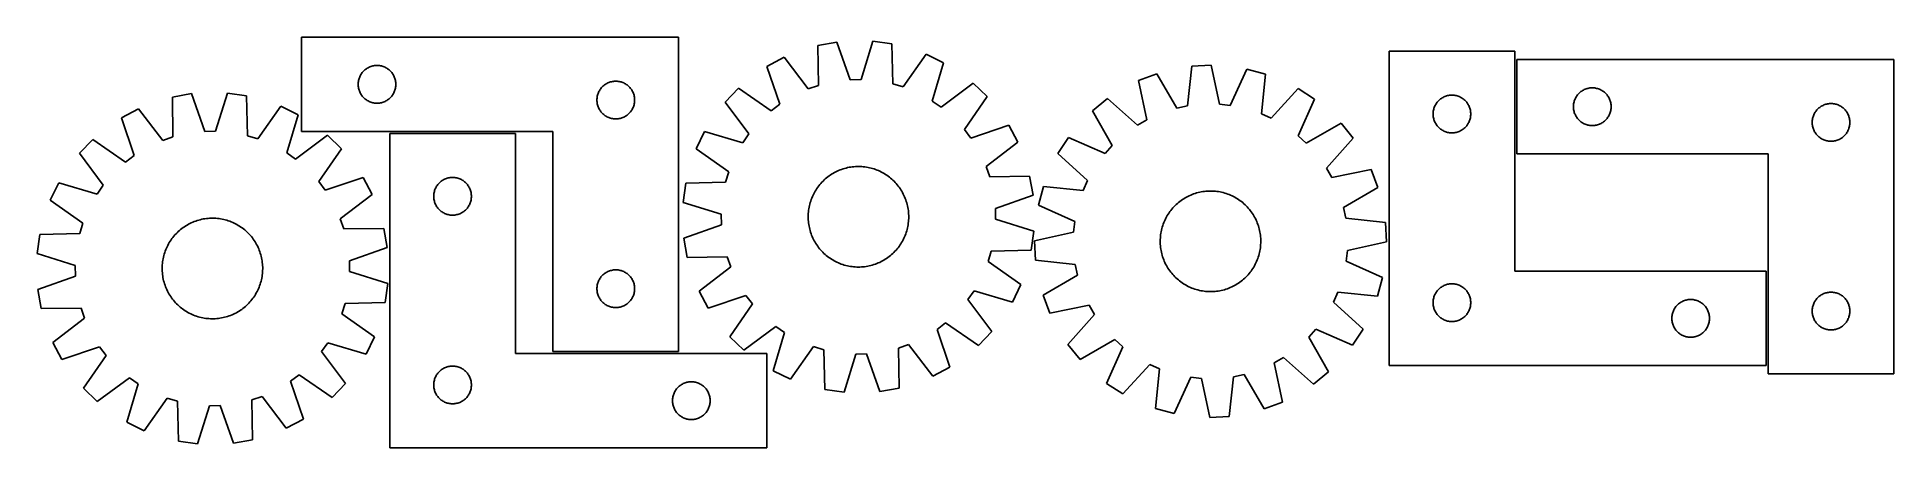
# Model space of a CAD drawing. Header units: millimetres. Extents: x 7 to 1484, y 7 to 333.
import ezdxf

# ---------------------------------------------------------------- set-up
doc = ezdxf.new("R2010")
doc.units = ezdxf.units.MM
doc.layers.add('CUT', color=7, linetype='CONTINUOUS', true_color=0x000000)

msp = doc.modelspace()

# ---------------------------------------------------------------- linework, layer by layer
at = {"layer": 'CUT'}
for p, q in [((517.33578, 333.054235), (217.33578, 333.054235)), ((217.33578, 333.054235), (217.33578, 258.054235)), ((517.33578, 83.054235), (517.33578, 333.054235)), ((643.320416, 329.192343), (628.176642, 326.472663)), ((628.176642, 326.472663), (628.65625, 294.711921)), ((653.922202, 299.249449), (643.320416, 329.192343)), ((671.853198, 329.780679), (662.494724, 299.426212)), ((687.09621, 327.687565), (671.853198, 329.780679)), ((687.926245, 295.934049), (687.09621, 327.687565)), ((273.890464, 310.1532), (274.646569, 310.311204)), ((274.646569, 310.311204), (275.409805, 310.430075)), ((275.409805, 310.430075), (276.178149, 310.509498)), ((276.178149, 310.509498), (276.949562, 310.549262)), ((276.949562, 310.549262), (277.721999, 310.549262)), ((277.721999, 310.549262), (278.493412, 310.509498)), ((278.493412, 310.509498), (279.261756, 310.430075)), ((279.261756, 310.430075), (280.024992, 310.311204)), ((280.024992, 310.311204), (280.781097, 310.1532)), ((601.222159, 317.096007), (587.660001, 309.829754)), ((620.55792, 291.894755), (601.222159, 317.096007)), ((714.414305, 319.429991), (696.13382, 293.453105)), ((728.264463, 312.728972), (714.414305, 319.429991)), ((719.241497, 282.273088), (728.264463, 312.728972)), ((941.073633, 310.727647), (925.708169, 309.931998)), ((947.829756, 279.690096), (941.073633, 310.727647)), ((1182.729005, 321.95584), (1082.729005, 321.95584)), ((1082.729005, 321.95584), (1082.729005, 71.95584)), ((1182.729005, 146.95584), (1182.729005, 321.95584)), ((1484.438449, 315.261998), (1184.438449, 315.261998)), ((1184.438449, 315.261998), (1184.438449, 240.261998)), ((1484.438449, 65.261998), (1484.438449, 315.261998)), ((262.33578, 295.554235), (262.355669, 296.326416)), ((262.355669, 294.782053), (262.33578, 295.554235)), ((262.355669, 296.326416), (262.415282, 297.09655)), ((262.415282, 297.09655), (262.514462, 297.862593)), ((262.514462, 297.862593), (262.652945, 298.622516)), ((262.652945, 298.622516), (262.830365, 299.374302)), ((262.830365, 299.374302), (263.04625, 300.115957)), ((263.04625, 300.115957), (263.300028, 300.845516)), ((263.300028, 300.845516), (263.591027, 301.561043)), ((263.591027, 301.561043), (263.918474, 302.260642)), ((263.918474, 302.260642), (264.281502, 302.942456)), ((264.281502, 302.942456), (264.679147, 303.604678)), ((264.679147, 303.604678), (265.110355, 304.245551)), ((265.110355, 304.245551), (265.573983, 304.863377)), ((265.573983, 304.863377), (266.068802, 305.456517)), ((266.068802, 305.456517), (266.593498, 306.023397)), ((266.593498, 306.023397), (267.14668, 306.562515)), ((267.14668, 306.562515), (267.726883, 307.072441)), ((267.726883, 307.072441), (268.332566, 307.551823)), ((268.332566, 307.551823), (268.962125, 307.99939)), ((268.962125, 307.99939), (269.613888, 308.413954)), ((269.613888, 308.413954), (270.286129, 308.794417)), ((270.286129, 308.794417), (270.977065, 309.139769)), ((270.977065, 309.139769), (271.684862, 309.449094)), ((271.684862, 309.449094), (272.407645, 309.721573)), ((272.407645, 309.721573), (273.143496, 309.956483)), ((273.143496, 309.956483), (273.890464, 310.1532)), ((280.781097, 310.1532), (281.528065, 309.956483)), ((281.528065, 309.956483), (282.263916, 309.721573)), ((282.263916, 309.721573), (282.986699, 309.449094)), ((282.986699, 309.449094), (283.694496, 309.139769)), ((283.694496, 309.139769), (284.385432, 308.794417)), ((284.385432, 308.794417), (285.057672, 308.413954)), ((285.057672, 308.413954), (285.709436, 307.99939)), ((285.709436, 307.99939), (286.338995, 307.551823)), ((286.338995, 307.551823), (286.944678, 307.072441)), ((286.944678, 307.072441), (287.524881, 306.562515)), ((287.524881, 306.562515), (288.078063, 306.023397)), ((288.078063, 306.023397), (288.602759, 305.456517)), ((288.602759, 305.456517), (289.097578, 304.863377)), ((289.097578, 304.863377), (289.561206, 304.245551)), ((289.561206, 304.245551), (289.992414, 303.604678)), ((289.992414, 303.604678), (290.390059, 302.942456)), ((290.390059, 302.942456), (290.753087, 302.260642)), ((290.753087, 302.260642), (291.080534, 301.561043)), ((291.080534, 301.561043), (291.371533, 300.845516)), ((291.371533, 300.845516), (291.625311, 300.115957)), ((291.625311, 300.115957), (291.841196, 299.374302)), ((291.841196, 299.374302), (292.018616, 298.622516)), ((292.018616, 298.622516), (292.157099, 297.862593)), ((292.157099, 297.862593), (292.256279, 297.09655)), ((292.256279, 297.09655), (292.315892, 296.326416)), ((292.315892, 296.326416), (292.33578, 295.554235)), ((292.33578, 295.554235), (292.315892, 294.782053)), ((458.962125, 295.49939), (459.613888, 295.913954)), ((459.613888, 295.913954), (460.286129, 296.294417)), ((460.286129, 296.294417), (460.977065, 296.639769)), ((460.977065, 296.639769), (461.684862, 296.949094)), ((461.684862, 296.949094), (462.407645, 297.221573)), ((462.407645, 297.221573), (463.143496, 297.456483)), ((463.143496, 297.456483), (463.890464, 297.6532)), ((463.890464, 297.6532), (464.646569, 297.811204)), ((464.646569, 297.811204), (465.409805, 297.930075)), ((465.409805, 297.930075), (466.178149, 298.009498)), ((466.178149, 298.009498), (466.949562, 298.049262)), ((466.949562, 298.049262), (467.721999, 298.049262)), ((467.721999, 298.049262), (468.493412, 298.009498)), ((468.493412, 298.009498), (469.261756, 297.930075)), ((469.261756, 297.930075), (470.024992, 297.811204)), ((470.024992, 297.811204), (470.781097, 297.6532)), ((470.781097, 297.6532), (471.528065, 297.456483)), ((471.528065, 297.456483), (472.263916, 297.221573)), ((472.263916, 297.221573), (472.986699, 296.949094)), ((472.986699, 296.949094), (473.694496, 296.639769)), ((473.694496, 296.639769), (474.385432, 296.294417)), ((474.385432, 296.294417), (475.057672, 295.913954)), ((475.057672, 295.913954), (475.709436, 295.49939)), ((587.660001, 309.829754), (597.930745, 279.771701)), ((662.494724, 299.426212), (653.922202, 299.249449)), ((696.13382, 293.453105), (687.926245, 295.934049)), ((751.693785, 296.433797), (726.280711, 277.37729)), ((762.795339, 285.780814), (751.693785, 296.433797)), ((897.789264, 304.015871), (883.421708, 298.510975)), ((883.421708, 298.510975), (889.834943, 267.400765)), ((913.805849, 276.585163), (897.789264, 304.015871)), ((925.708169, 309.931998), (922.193934, 278.362632)), ((969.454273, 307.726802), (956.356567, 278.788509)), ((984.313567, 303.73532), (969.454273, 307.726802)), ((981.147891, 272.129098), (984.313567, 303.73532)), ((129.686191, 288.139088), (114.533281, 285.470779)), ((114.533281, 285.470779), (114.90518, 253.708594)), ((140.186375, 258.160414), (129.686191, 288.139088)), ((158.220804, 288.630662), (148.759446, 258.308105)), ((173.456631, 286.485868), (158.220804, 288.630662)), ((174.178979, 254.72972), (173.456631, 286.485868)), ((262.415282, 294.01192), (262.355669, 294.782053)), ((262.514462, 293.245876), (262.415282, 294.01192)), ((262.652945, 292.485954), (262.514462, 293.245876)), ((262.830365, 291.734168), (262.652945, 292.485954)), ((263.04625, 290.992512), (262.830365, 291.734168)), ((263.300028, 290.262953), (263.04625, 290.992512)), ((263.591027, 289.547426), (263.300028, 290.262953)), ((263.918474, 288.847828), (263.591027, 289.547426)), ((264.281502, 288.166014), (263.918474, 288.847828)), ((264.679147, 287.503792), (264.281502, 288.166014)), ((265.110355, 286.862918), (264.679147, 287.503792)), ((265.573983, 286.245093), (265.110355, 286.862918)), ((266.068802, 285.651953), (265.573983, 286.245093)), ((266.593498, 285.085072), (266.068802, 285.651953)), ((267.14668, 284.545954), (266.593498, 285.085072)), ((267.726883, 284.036028), (267.14668, 284.545954)), ((268.332566, 283.556646), (267.726883, 284.036028)), ((268.962125, 283.10908), (268.332566, 283.556646)), ((269.613888, 282.694515), (268.962125, 283.10908)), ((270.286129, 282.314053), (269.613888, 282.694515)), ((270.977065, 281.968701), (270.286129, 282.314053)), ((271.684862, 281.659375), (270.977065, 281.968701)), ((272.407645, 281.386896), (271.684862, 281.659375)), ((273.143496, 281.151987), (272.407645, 281.386896)), ((273.890464, 280.955269), (273.143496, 281.151987)), ((274.646569, 280.797266), (273.890464, 280.955269)), ((275.409805, 280.678395), (274.646569, 280.797266)), ((280.024992, 280.797266), (279.261756, 280.678395)), ((280.781097, 280.955269), (280.024992, 280.797266)), ((281.528065, 281.151987), (280.781097, 280.955269)), ((282.263916, 281.386896), (281.528065, 281.151987)), ((282.986699, 281.659375), (282.263916, 281.386896)), ((283.694496, 281.968701), (282.986699, 281.659375)), ((284.385432, 282.314053), (283.694496, 281.968701)), ((285.057672, 282.694515), (284.385432, 282.314053)), ((285.709436, 283.10908), (285.057672, 282.694515)), ((286.338995, 283.556646), (285.709436, 283.10908)), ((286.944678, 284.036028), (286.338995, 283.556646)), ((287.524881, 284.545954), (286.944678, 284.036028)), ((288.078063, 285.085072), (287.524881, 284.545954)), ((288.602759, 285.651953), (288.078063, 285.085072)), ((289.097578, 286.245093), (288.602759, 285.651953)), ((289.561206, 286.862918), (289.097578, 286.245093)), ((289.992414, 287.503792), (289.561206, 286.862918)), ((290.390059, 288.166014), (289.992414, 287.503792)), ((290.753087, 288.847828), (290.390059, 288.166014)), ((291.080534, 289.547426), (290.753087, 288.847828)), ((291.371533, 290.262953), (291.080534, 289.547426)), ((291.625311, 290.992512), (291.371533, 290.262953)), ((291.841196, 291.734168), (291.625311, 290.992512)), ((292.018616, 292.485954), (291.841196, 291.734168)), ((292.157099, 293.245876), (292.018616, 292.485954)), ((292.256279, 294.01192), (292.157099, 293.245876)), ((292.315892, 294.782053), (292.256279, 294.01192)), ((452.33578, 283.054235), (452.355669, 283.826416)), ((452.355669, 282.282053), (452.33578, 283.054235)), ((452.355669, 283.826416), (452.415282, 284.59655)), ((452.415282, 281.51192), (452.355669, 282.282053)), ((452.415282, 284.59655), (452.514462, 285.362593)), ((452.514462, 280.745876), (452.415282, 281.51192)), ((452.514462, 285.362593), (452.652945, 286.122516)), ((452.652945, 279.985954), (452.514462, 280.745876)), ((452.652945, 286.122516), (452.830365, 286.874302)), ((452.830365, 286.874302), (453.04625, 287.615957)), ((453.04625, 287.615957), (453.300028, 288.345516)), ((453.300028, 288.345516), (453.591027, 289.061043)), ((453.591027, 289.061043), (453.918474, 289.760642)), ((453.918474, 289.760642), (454.281502, 290.442456)), ((454.281502, 290.442456), (454.679147, 291.104678)), ((454.679147, 291.104678), (455.110355, 291.745551)), ((455.110355, 291.745551), (455.573983, 292.363377)), ((455.573983, 292.363377), (456.068802, 292.956517)), ((456.068802, 292.956517), (456.593498, 293.523397)), ((456.593498, 293.523397), (457.14668, 294.062515)), ((457.14668, 294.062515), (457.726883, 294.572441)), ((457.726883, 294.572441), (458.332566, 295.051823)), ((458.332566, 295.051823), (458.962125, 295.49939)), ((475.709436, 295.49939), (476.338995, 295.051823)), ((476.338995, 295.051823), (476.944678, 294.572441)), ((476.944678, 294.572441), (477.524881, 294.062515)), ((477.524881, 294.062515), (478.078063, 293.523397)), ((478.078063, 293.523397), (478.602759, 292.956517)), ((478.602759, 292.956517), (479.097578, 292.363377)), ((479.097578, 292.363377), (479.561206, 291.745551)), ((479.561206, 291.745551), (479.992414, 291.104678)), ((479.992414, 291.104678), (480.390059, 290.442456)), ((480.390059, 290.442456), (480.753087, 289.760642)), ((480.753087, 289.760642), (481.080534, 289.061043)), ((481.080534, 289.061043), (481.371533, 288.345516)), ((481.371533, 288.345516), (481.625311, 287.615957)), ((481.625311, 287.615957), (481.841196, 286.874302)), ((481.841196, 286.874302), (482.018616, 286.122516)), ((482.018616, 286.122516), (482.157099, 285.362593)), ((482.157099, 280.745876), (482.018616, 279.985954)), ((482.157099, 285.362593), (482.256279, 284.59655)), ((482.256279, 281.51192), (482.157099, 280.745876)), ((482.256279, 284.59655), (482.315892, 283.826416)), ((482.315892, 282.282053), (482.256279, 281.51192)), ((482.315892, 283.826416), (482.33578, 283.054235)), ((482.33578, 283.054235), (482.315892, 282.282053)), ((564.922311, 292.582631), (554.269328, 281.481077)), ((554.269328, 281.481077), (573.325835, 256.068004)), ((591.099327, 274.589895), (564.922311, 292.582631)), ((628.65625, 294.711921), (620.55792, 291.894755)), ((726.280711, 277.37729), (719.241497, 282.273088)), ((744.802603, 259.603798), (762.795339, 285.780814)), ((858.697435, 284.256987), (846.734184, 274.581701)), ((882.406668, 263.118231), (858.697435, 284.256987)), ((1010.377848, 292.111246), (988.978765, 268.636708)), ((1023.276441, 283.723347), (1010.377848, 292.111246)), ((1010.498844, 254.642291), (1023.276441, 283.723347)), ((1120.50358, 280.647157), (1120.967207, 281.264982)), ((1120.967207, 281.264982), (1121.462026, 281.858122)), ((1121.462026, 281.858122), (1121.986722, 282.425003)), ((1121.986722, 282.425003), (1122.539905, 282.964121)), ((1122.539905, 282.964121), (1123.120107, 283.474047)), ((1123.120107, 283.474047), (1123.72579, 283.953429)), ((1123.72579, 283.953429), (1124.355349, 284.400995)), ((1124.355349, 284.400995), (1125.007113, 284.81556)), ((1125.007113, 284.81556), (1125.679353, 285.196022)), ((1125.679353, 285.196022), (1126.370289, 285.541374)), ((1126.370289, 285.541374), (1127.078086, 285.8507)), ((1127.078086, 285.8507), (1127.800869, 286.123179)), ((1127.800869, 286.123179), (1128.53672, 286.358088)), ((1128.53672, 286.358088), (1129.283688, 286.554806)), ((1129.283688, 286.554806), (1130.039793, 286.712809)), ((1130.039793, 286.712809), (1130.803029, 286.83168)), ((1130.803029, 286.83168), (1131.571373, 286.911103)), ((1131.571373, 286.911103), (1132.342786, 286.950867)), ((1132.342786, 286.950867), (1133.115223, 286.950867)), ((1133.115223, 286.950867), (1133.886637, 286.911103)), ((1133.886637, 286.911103), (1134.65498, 286.83168)), ((1134.65498, 286.83168), (1135.418216, 286.712809)), ((1135.418216, 286.712809), (1136.174321, 286.554806)), ((1136.174321, 286.554806), (1136.921289, 286.358088)), ((1136.921289, 286.358088), (1137.65714, 286.123179)), ((1137.65714, 286.123179), (1138.379923, 285.8507)), ((1138.379923, 285.8507), (1139.08772, 285.541374)), ((1139.08772, 285.541374), (1139.778656, 285.196022)), ((1139.778656, 285.196022), (1140.450897, 284.81556)), ((1140.450897, 284.81556), (1141.10266, 284.400995)), ((1141.10266, 284.400995), (1141.732219, 283.953429)), ((1141.732219, 283.953429), (1142.337902, 283.474047)), ((1142.337902, 283.474047), (1142.918105, 282.964121)), ((1142.918105, 282.964121), (1143.471287, 282.425003)), ((1143.471287, 282.425003), (1143.995984, 281.858122)), ((1143.995984, 281.858122), (1144.490802, 281.264982)), ((1144.490802, 281.264982), (1144.95443, 280.647157)), ((1229.617131, 280.070357), (1229.755614, 280.830279)), ((1229.755614, 280.830279), (1229.933033, 281.582065)), ((1229.933033, 281.582065), (1230.148919, 282.323721)), ((1230.148919, 282.323721), (1230.402697, 283.05328)), ((1230.402697, 283.05328), (1230.693696, 283.768807)), ((1230.693696, 283.768807), (1231.021143, 284.468405)), ((1231.021143, 284.468405), (1231.384171, 285.150219)), ((1231.384171, 285.150219), (1231.781816, 285.812441)), ((1231.781816, 285.812441), (1232.213024, 286.453315)), ((1232.213024, 286.453315), (1232.676652, 287.071141)), ((1232.676652, 287.071141), (1233.17147, 287.66428)), ((1233.17147, 287.66428), (1233.696166, 288.231161)), ((1233.696166, 288.231161), (1234.249349, 288.770279)), ((1234.249349, 288.770279), (1234.829552, 289.280205)), ((1234.829552, 289.280205), (1235.435235, 289.759587)), ((1235.435235, 289.759587), (1236.064793, 290.207154)), ((1236.064793, 290.207154), (1236.716557, 290.621718)), ((1236.716557, 290.621718), (1237.388798, 291.00218)), ((1237.388798, 291.00218), (1238.079733, 291.347532)), ((1238.079733, 291.347532), (1238.787531, 291.656858)), ((1238.787531, 291.656858), (1239.510314, 291.929337)), ((1239.510314, 291.929337), (1240.246165, 292.164247)), ((1240.246165, 292.164247), (1240.993133, 292.360964)), ((1240.993133, 292.360964), (1241.749238, 292.518968)), ((1241.749238, 292.518968), (1242.512474, 292.637839)), ((1242.512474, 292.637839), (1243.280817, 292.717261)), ((1243.280817, 292.717261), (1244.052231, 292.757025)), ((1244.052231, 292.757025), (1244.824668, 292.757025)), ((1244.824668, 292.757025), (1245.596081, 292.717261)), ((1245.596081, 292.717261), (1246.364425, 292.637839)), ((1246.364425, 292.637839), (1247.127661, 292.518968)), ((1247.127661, 292.518968), (1247.883765, 292.360964)), ((1247.883765, 292.360964), (1248.630734, 292.164247)), ((1248.630734, 292.164247), (1249.366585, 291.929337)), ((1249.366585, 291.929337), (1250.089368, 291.656858)), ((1250.089368, 291.656858), (1250.797165, 291.347532)), ((1250.797165, 291.347532), (1251.4881, 291.00218)), ((1251.4881, 291.00218), (1252.160341, 290.621718)), ((1252.160341, 290.621718), (1252.812105, 290.207154)), ((1252.812105, 290.207154), (1253.441663, 289.759587)), ((1253.441663, 289.759587), (1254.047347, 289.280205)), ((1254.047347, 289.280205), (1254.627549, 288.770279)), ((1254.627549, 288.770279), (1255.180732, 288.231161)), ((1255.180732, 288.231161), (1255.705428, 287.66428)), ((1255.705428, 287.66428), (1256.200246, 287.071141)), ((1256.200246, 287.071141), (1256.663874, 286.453315)), ((1256.663874, 286.453315), (1257.095083, 285.812441)), ((1257.095083, 285.812441), (1257.492728, 285.150219)), ((1257.492728, 285.150219), (1257.855755, 284.468405)), ((1257.855755, 284.468405), (1258.183203, 283.768807)), ((1258.183203, 283.768807), (1258.474202, 283.05328)), ((1258.474202, 283.05328), (1258.72798, 282.323721)), ((1258.72798, 282.323721), (1258.943865, 281.582065)), ((1258.943865, 281.582065), (1259.121285, 280.830279)), ((1259.121285, 280.830279), (1259.259768, 280.070357)), ((87.547155, 276.185584), (73.960434, 268.965365)), ((73.960434, 268.965365), (84.129187, 238.872654)), ((106.797343, 250.918907), (87.547155, 276.185584)), ((200.746566, 278.135702), (182.378094, 252.220957)), ((214.57392, 271.387752), (200.746566, 278.135702)), ((205.447725, 240.962642), (214.57392, 271.387752)), ((276.178149, 280.598972), (275.409805, 280.678395)), ((276.949562, 280.559208), (276.178149, 280.598972)), ((277.721999, 280.559208), (276.949562, 280.559208)), ((278.493412, 280.598972), (277.721999, 280.559208)), ((279.261756, 280.678395), (278.493412, 280.598972)), ((452.830365, 279.234168), (452.652945, 279.985954)), ((453.04625, 278.492512), (452.830365, 279.234168)), ((453.300028, 277.762953), (453.04625, 278.492512)), ((453.591027, 277.047426), (453.300028, 277.762953)), ((453.918474, 276.347828), (453.591027, 277.047426)), ((454.281502, 275.666014), (453.918474, 276.347828)), ((454.679147, 275.003792), (454.281502, 275.666014)), ((455.110355, 274.362918), (454.679147, 275.003792)), ((455.573983, 273.745093), (455.110355, 274.362918)), ((456.068802, 273.151953), (455.573983, 273.745093)), ((456.593498, 272.585072), (456.068802, 273.151953)), ((457.14668, 272.045954), (456.593498, 272.585072)), ((457.726883, 271.536028), (457.14668, 272.045954)), ((458.332566, 271.056646), (457.726883, 271.536028)), ((458.962125, 270.60908), (458.332566, 271.056646)), ((459.613888, 270.194515), (458.962125, 270.60908)), ((460.286129, 269.814053), (459.613888, 270.194515)), ((460.977065, 269.468701), (460.286129, 269.814053)), ((461.684862, 269.159375), (460.977065, 269.468701)), ((462.407645, 268.886896), (461.684862, 269.159375)), ((463.143496, 268.651987), (462.407645, 268.886896)), ((463.890464, 268.455269), (463.143496, 268.651987)), ((464.646569, 268.297266), (463.890464, 268.455269)), ((465.409805, 268.178395), (464.646569, 268.297266)), ((466.178149, 268.098972), (465.409805, 268.178395)), ((466.949562, 268.059208), (466.178149, 268.098972)), ((467.721999, 268.059208), (466.949562, 268.059208)), ((468.493412, 268.098972), (467.721999, 268.059208)), ((469.261756, 268.178395), (468.493412, 268.098972)), ((470.024992, 268.297266), (469.261756, 268.178395)), ((470.781097, 268.455269), (470.024992, 268.297266)), ((471.528065, 268.651987), (470.781097, 268.455269)), ((472.263916, 268.886896), (471.528065, 268.651987)), ((472.986699, 269.159375), (472.263916, 268.886896)), ((473.694496, 269.468701), (472.986699, 269.159375)), ((474.385432, 269.814053), (473.694496, 269.468701)), ((475.057672, 270.194515), (474.385432, 269.814053)), ((475.709436, 270.60908), (475.057672, 270.194515)), ((476.338995, 271.056646), (475.709436, 270.60908)), ((476.944678, 271.536028), (476.338995, 271.056646)), ((477.524881, 272.045954), (476.944678, 271.536028)), ((478.078063, 272.585072), (477.524881, 272.045954)), ((478.602759, 273.151953), (478.078063, 272.585072)), ((479.097578, 273.745093), (478.602759, 273.151953)), ((479.561206, 274.362918), (479.097578, 273.745093)), ((479.992414, 275.003792), (479.561206, 274.362918)), ((480.390059, 275.666014), (479.992414, 275.003792)), ((480.753087, 276.347828), (480.390059, 275.666014)), ((481.080534, 277.047426), (480.753087, 276.347828)), ((481.371533, 277.762953), (481.080534, 277.047426)), ((481.625311, 278.492512), (481.371533, 277.762953)), ((481.841196, 279.234168), (481.625311, 278.492512)), ((482.018616, 279.985954), (481.841196, 279.234168)), ((597.930745, 279.771701), (591.099327, 274.589895)), ((846.734184, 274.581701), (862.447117, 246.975931)), ((889.834943, 267.400765), (882.406668, 263.118231)), ((922.193934, 278.362632), (913.805849, 276.585163)), ((956.356567, 278.788509), (947.829756, 279.690096)), ((988.978765, 268.636708), (981.147891, 272.129098)), ((1117.729005, 271.95584), (1117.748893, 272.728022)), ((1117.748893, 271.183659), (1117.729005, 271.95584)), ((1117.748893, 272.728022), (1117.808506, 273.498155)), ((1117.808506, 270.413525), (1117.748893, 271.183659)), ((1117.808506, 273.498155), (1117.907686, 274.264199)), ((1117.907686, 269.647482), (1117.808506, 270.413525)), ((1117.907686, 274.264199), (1118.046169, 275.024121)), ((1118.046169, 268.887559), (1117.907686, 269.647482)), ((1118.046169, 275.024121), (1118.223589, 275.775907)), ((1118.223589, 268.135773), (1118.046169, 268.887559)), ((1118.223589, 275.775907), (1118.439474, 276.517563)), ((1118.439474, 267.394118), (1118.223589, 268.135773)), ((1118.439474, 276.517563), (1118.693252, 277.247122)), ((1118.693252, 266.664559), (1118.439474, 267.394118)), ((1118.693252, 277.247122), (1118.984251, 277.962649)), ((1118.984251, 265.949032), (1118.693252, 266.664559)), ((1118.984251, 277.962649), (1119.311698, 278.662247)), ((1119.311698, 278.662247), (1119.674726, 279.344061)), ((1119.674726, 279.344061), (1120.072371, 280.006283)), ((1120.072371, 280.006283), (1120.50358, 280.647157)), ((1144.95443, 280.647157), (1145.385638, 280.006283)), ((1145.385638, 280.006283), (1145.783283, 279.344061)), ((1145.783283, 279.344061), (1146.146311, 278.662247)), ((1146.146311, 278.662247), (1146.473758, 277.962649)), ((1146.473758, 277.962649), (1146.764757, 277.247122)), ((1146.764757, 266.664559), (1146.473758, 265.949032)), ((1146.764757, 277.247122), (1147.018535, 276.517563)), ((1147.018535, 267.394118), (1146.764757, 266.664559)), ((1147.018535, 276.517563), (1147.23442, 275.775907)), ((1147.23442, 268.135773), (1147.018535, 267.394118)), ((1147.23442, 275.775907), (1147.41184, 275.024121)), ((1147.41184, 268.887559), (1147.23442, 268.135773)), ((1147.41184, 275.024121), (1147.550323, 274.264199)), ((1147.550323, 269.647482), (1147.41184, 268.887559)), ((1147.550323, 274.264199), (1147.649503, 273.498155)), ((1147.649503, 270.413525), (1147.550323, 269.647482)), ((1147.649503, 273.498155), (1147.709116, 272.728022)), ((1147.709116, 271.183659), (1147.649503, 270.413525)), ((1147.709116, 272.728022), (1147.729005, 271.95584)), ((1147.729005, 271.95584), (1147.709116, 271.183659)), ((1229.438449, 277.761998), (1229.458338, 278.53418)), ((1229.458338, 276.989817), (1229.438449, 277.761998)), ((1229.458338, 278.53418), (1229.517951, 279.304313)), ((1229.517951, 276.219684), (1229.458338, 276.989817)), ((1229.517951, 279.304313), (1229.617131, 280.070357)), ((1229.617131, 275.45364), (1229.517951, 276.219684)), ((1229.755614, 274.693717), (1229.617131, 275.45364)), ((1229.933033, 273.941932), (1229.755614, 274.693717)), ((1230.148919, 273.200276), (1229.933033, 273.941932)), ((1230.402697, 272.470717), (1230.148919, 273.200276)), ((1230.693696, 271.75519), (1230.402697, 272.470717)), ((1231.021143, 271.055592), (1230.693696, 271.75519)), ((1231.384171, 270.373777), (1231.021143, 271.055592)), ((1231.781816, 269.711556), (1231.384171, 270.373777)), ((1232.213024, 269.070682), (1231.781816, 269.711556)), ((1232.676652, 268.452856), (1232.213024, 269.070682)), ((1233.17147, 267.859717), (1232.676652, 268.452856)), ((1233.696166, 267.292836), (1233.17147, 267.859717)), ((1234.249349, 266.753718), (1233.696166, 267.292836)), ((1234.829552, 266.243792), (1234.249349, 266.753718)), ((1235.435235, 265.76441), (1234.829552, 266.243792)), ((1254.047347, 266.243792), (1253.441663, 265.76441)), ((1254.627549, 266.753718), (1254.047347, 266.243792)), ((1255.180732, 267.292836), (1254.627549, 266.753718)), ((1255.705428, 267.859717), (1255.180732, 267.292836)), ((1256.200246, 268.452856), (1255.705428, 267.859717)), ((1256.663874, 269.070682), (1256.200246, 268.452856)), ((1257.095083, 269.711556), (1256.663874, 269.070682)), ((1257.492728, 270.373777), (1257.095083, 269.711556)), ((1257.855755, 271.055592), (1257.492728, 270.373777)), ((1258.183203, 271.75519), (1257.855755, 271.055592)), ((1258.474202, 272.470717), (1258.183203, 271.75519)), ((1258.72798, 273.200276), (1258.474202, 272.470717)), ((1258.943865, 273.941932), (1258.72798, 273.200276)), ((1259.121285, 274.693717), (1258.943865, 273.941932)), ((1259.259768, 275.45364), (1259.121285, 274.693717)), ((1259.259768, 280.070357), (1259.358947, 279.304313)), ((1259.358947, 276.219684), (1259.259768, 275.45364)), ((1259.358947, 279.304313), (1259.418561, 278.53418)), ((1259.418561, 276.989817), (1259.358947, 276.219684)), ((1259.418561, 278.53418), (1259.438449, 277.761998)), ((1259.438449, 277.761998), (1259.418561, 276.989817)), ((1419.438449, 265.261998), (1419.458338, 266.03418)), ((1419.458338, 266.03418), (1419.517951, 266.804313)), ((1419.517951, 266.804313), (1419.617131, 267.570357)), ((1419.617131, 267.570357), (1419.755614, 268.330279)), ((1419.755614, 268.330279), (1419.933033, 269.082065)), ((1419.933033, 269.082065), (1420.148919, 269.823721)), ((1420.148919, 269.823721), (1420.402697, 270.55328)), ((1420.402697, 270.55328), (1420.693696, 271.268807)), ((1420.693696, 271.268807), (1421.021143, 271.968405)), ((1421.021143, 271.968405), (1421.384171, 272.650219)), ((1421.384171, 272.650219), (1421.781816, 273.312441)), ((1421.781816, 273.312441), (1422.213024, 273.953315)), ((1422.213024, 273.953315), (1422.676652, 274.571141)), ((1422.676652, 274.571141), (1423.17147, 275.16428)), ((1423.17147, 275.16428), (1423.696166, 275.731161)), ((1423.696166, 275.731161), (1424.249349, 276.270279)), ((1424.249349, 276.270279), (1424.829552, 276.780205)), ((1424.829552, 276.780205), (1425.435235, 277.259587)), ((1425.435235, 277.259587), (1426.064793, 277.707154)), ((1426.064793, 277.707154), (1426.716557, 278.121718)), ((1426.716557, 278.121718), (1427.388798, 278.50218)), ((1427.388798, 278.50218), (1428.079733, 278.847532)), ((1428.079733, 278.847532), (1428.787531, 279.156858)), ((1428.787531, 279.156858), (1429.510314, 279.429337)), ((1429.510314, 279.429337), (1430.246165, 279.664247)), ((1430.246165, 279.664247), (1430.993133, 279.860964)), ((1430.993133, 279.860964), (1431.749238, 280.018968)), ((1431.749238, 280.018968), (1432.512474, 280.137839)), ((1432.512474, 280.137839), (1433.280817, 280.217261)), ((1433.280817, 280.217261), (1434.052231, 280.257025)), ((1434.052231, 280.257025), (1434.824668, 280.257025)), ((1434.824668, 280.257025), (1435.596081, 280.217261)), ((1435.596081, 280.217261), (1436.364425, 280.137839)), ((1436.364425, 280.137839), (1437.127661, 280.018968)), ((1437.127661, 280.018968), (1437.883765, 279.860964)), ((1437.883765, 279.860964), (1438.630734, 279.664247)), ((1438.630734, 279.664247), (1439.366585, 279.429337)), ((1439.366585, 279.429337), (1440.089368, 279.156858)), ((1440.089368, 279.156858), (1440.797165, 278.847532)), ((1440.797165, 278.847532), (1441.4881, 278.50218)), ((1441.4881, 278.50218), (1442.160341, 278.121718)), ((1442.160341, 278.121718), (1442.812105, 277.707154)), ((1442.812105, 277.707154), (1443.441663, 277.259587)), ((1443.441663, 277.259587), (1444.047347, 276.780205)), ((1444.047347, 276.780205), (1444.627549, 276.270279)), ((1444.627549, 276.270279), (1445.180732, 275.731161)), ((1445.180732, 275.731161), (1445.705428, 275.16428)), ((1445.705428, 275.16428), (1446.200246, 274.571141)), ((1446.200246, 274.571141), (1446.663874, 273.953315)), ((1446.663874, 273.953315), (1447.095083, 273.312441)), ((1447.095083, 273.312441), (1447.492728, 272.650219)), ((1447.492728, 272.650219), (1447.855755, 271.968405)), ((1447.855755, 271.968405), (1448.183203, 271.268807)), ((1448.183203, 271.268807), (1448.474202, 270.55328)), ((1448.474202, 270.55328), (1448.72798, 269.823721)), ((1448.72798, 269.823721), (1448.943865, 269.082065)), ((1448.943865, 269.082065), (1449.121285, 268.330279)), ((1449.121285, 268.330279), (1449.259768, 267.570357)), ((1449.259768, 267.570357), (1449.358947, 266.804313)), ((1449.358947, 266.804313), (1449.418561, 266.03418)), ((1449.418561, 266.03418), (1449.438449, 265.261998)), ((51.164387, 251.795448), (40.473818, 240.730084)), ((77.280237, 233.714045), (51.164387, 251.795448)), ((114.90518, 253.708594), (106.797343, 250.918907)), ((148.759446, 258.308105), (140.186375, 258.160414)), ((182.378094, 252.220957), (174.178979, 254.72972)), ((237.947847, 255.013219), (212.470296, 236.043002)), ((217.33578, 258.054235), (417.33578, 258.054235)), ((249.013211, 244.32265), (237.947847, 255.013219)), ((387.457123, 256.51712), (287.457123, 256.51712)), ((287.457123, 256.51712), (287.457123, 6.51712)), ((387.457123, 81.51712), (387.457123, 256.51712)), ((417.33578, 258.054235), (417.33578, 83.054235)), ((537.974153, 258.051756), (531.273134, 244.201598)), ((568.430037, 249.02879), (537.974153, 258.051756)), ((573.325835, 256.068004), (568.430037, 249.02879)), ((749.984408, 252.77238), (744.802603, 259.603798)), ((780.042462, 263.043124), (749.984408, 252.77238)), ((787.308715, 249.480966), (780.042462, 263.043124)), ((827.624728, 253.385133), (819.236828, 240.48654)), ((856.705783, 240.607536), (827.624728, 253.385133)), ((1016.867239, 248.900957), (1010.498844, 254.642291)), ((1044.473009, 264.61389), (1016.867239, 248.900957)), ((1033.009539, 228.941406), (1054.148295, 252.650639)), ((1054.148295, 252.650639), (1044.473009, 264.61389)), ((1119.311698, 265.249433), (1118.984251, 265.949032)), ((1119.674726, 264.567619), (1119.311698, 265.249433)), ((1120.072371, 263.905397), (1119.674726, 264.567619)), ((1120.50358, 263.264524), (1120.072371, 263.905397)), ((1120.967207, 262.646698), (1120.50358, 263.264524)), ((1121.462026, 262.053558), (1120.967207, 262.646698)), ((1121.986722, 261.486678), (1121.462026, 262.053558)), ((1122.539905, 260.94756), (1121.986722, 261.486678)), ((1123.120107, 260.437634), (1122.539905, 260.94756)), ((1123.72579, 259.958252), (1123.120107, 260.437634)), ((1124.355349, 259.510685), (1123.72579, 259.958252)), ((1125.007113, 259.096121), (1124.355349, 259.510685)), ((1125.679353, 258.715658), (1125.007113, 259.096121)), ((1126.370289, 258.370306), (1125.679353, 258.715658)), ((1127.078086, 258.060981), (1126.370289, 258.370306)), ((1127.800869, 257.788502), (1127.078086, 258.060981)), ((1128.53672, 257.553592), (1127.800869, 257.788502)), ((1129.283688, 257.356875), (1128.53672, 257.553592)), ((1130.039793, 257.198871), (1129.283688, 257.356875)), ((1130.803029, 257.08), (1130.039793, 257.198871)), ((1131.571373, 257.000577), (1130.803029, 257.08)), ((1132.342786, 256.960813), (1131.571373, 257.000577)), ((1133.115223, 256.960813), (1132.342786, 256.960813)), ((1133.886637, 257.000577), (1133.115223, 256.960813)), ((1134.65498, 257.08), (1133.886637, 257.000577)), ((1135.418216, 257.198871), (1134.65498, 257.08)), ((1136.174321, 257.356875), (1135.418216, 257.198871)), ((1136.921289, 257.553592), (1136.174321, 257.356875)), ((1137.65714, 257.788502), (1136.921289, 257.553592)), ((1138.379923, 258.060981), (1137.65714, 257.788502)), ((1139.08772, 258.370306), (1138.379923, 258.060981)), ((1139.778656, 258.715658), (1139.08772, 258.370306)), ((1140.450897, 259.096121), (1139.778656, 258.715658)), ((1141.10266, 259.510685), (1140.450897, 259.096121)), ((1141.732219, 259.958252), (1141.10266, 259.510685)), ((1142.337902, 260.437634), (1141.732219, 259.958252)), ((1142.918105, 260.94756), (1142.337902, 260.437634)), ((1143.471287, 261.486678), (1142.918105, 260.94756)), ((1143.995984, 262.053558), (1143.471287, 261.486678)), ((1144.490802, 262.646698), (1143.995984, 262.053558)), ((1144.95443, 263.264524), (1144.490802, 262.646698)), ((1145.385638, 263.905397), (1144.95443, 263.264524)), ((1145.783283, 264.567619), (1145.385638, 263.905397)), ((1146.146311, 265.249433), (1145.783283, 264.567619)), ((1146.473758, 265.949032), (1146.146311, 265.249433)), ((1236.064793, 265.316843), (1235.435235, 265.76441)), ((1236.716557, 264.902279), (1236.064793, 265.316843)), ((1237.388798, 264.521816), (1236.716557, 264.902279)), ((1238.079733, 264.176465), (1237.388798, 264.521816)), ((1238.787531, 263.867139), (1238.079733, 264.176465)), ((1239.510314, 263.59466), (1238.787531, 263.867139)), ((1240.246165, 263.35975), (1239.510314, 263.59466)), ((1240.993133, 263.163033), (1240.246165, 263.35975)), ((1241.749238, 263.005029), (1240.993133, 263.163033)), ((1242.512474, 262.886158), (1241.749238, 263.005029)), ((1243.280817, 262.806736), (1242.512474, 262.886158)), ((1244.052231, 262.766971), (1243.280817, 262.806736)), ((1244.824668, 262.766971), (1244.052231, 262.766971)), ((1245.596081, 262.806736), (1244.824668, 262.766971)), ((1246.364425, 262.886158), (1245.596081, 262.806736)), ((1247.127661, 263.005029), (1246.364425, 262.886158)), ((1247.883765, 263.163033), (1247.127661, 263.005029)), ((1248.630734, 263.35975), (1247.883765, 263.163033)), ((1249.366585, 263.59466), (1248.630734, 263.35975)), ((1250.089368, 263.867139), (1249.366585, 263.59466)), ((1250.797165, 264.176465), (1250.089368, 263.867139)), ((1251.4881, 264.521816), (1250.797165, 264.176465)), ((1252.160341, 264.902279), (1251.4881, 264.521816)), ((1252.812105, 265.316843), (1252.160341, 264.902279)), ((1253.441663, 265.76441), (1252.812105, 265.316843)), ((1419.458338, 264.489817), (1419.438449, 265.261998)), ((1419.517951, 263.719684), (1419.458338, 264.489817)), ((1419.617131, 262.95364), (1419.517951, 263.719684)), ((1419.755614, 262.193717), (1419.617131, 262.95364)), ((1419.933033, 261.441932), (1419.755614, 262.193717)), ((1420.148919, 260.700276), (1419.933033, 261.441932)), ((1420.402697, 259.970717), (1420.148919, 260.700276)), ((1420.693696, 259.25519), (1420.402697, 259.970717)), ((1421.021143, 258.555592), (1420.693696, 259.25519)), ((1421.384171, 257.873777), (1421.021143, 258.555592)), ((1421.781816, 257.211556), (1421.384171, 257.873777)), ((1422.213024, 256.570682), (1421.781816, 257.211556)), ((1422.676652, 255.952856), (1422.213024, 256.570682)), ((1423.17147, 255.359717), (1422.676652, 255.952856)), ((1423.696166, 254.792836), (1423.17147, 255.359717)), ((1424.249349, 254.253718), (1423.696166, 254.792836)), ((1424.829552, 253.743792), (1424.249349, 254.253718)), ((1425.435235, 253.26441), (1424.829552, 253.743792)), ((1426.064793, 252.816843), (1425.435235, 253.26441)), ((1426.716557, 252.402279), (1426.064793, 252.816843)), ((1427.388798, 252.021816), (1426.716557, 252.402279)), ((1428.079733, 251.676465), (1427.388798, 252.021816)), ((1428.787531, 251.367139), (1428.079733, 251.676465)), ((1429.510314, 251.09466), (1428.787531, 251.367139)), ((1440.089368, 251.367139), (1439.366585, 251.09466)), ((1440.797165, 251.676465), (1440.089368, 251.367139)), ((1441.4881, 252.021816), (1440.797165, 251.676465)), ((1442.160341, 252.402279), (1441.4881, 252.021816)), ((1442.812105, 252.816843), (1442.160341, 252.402279)), ((1443.441663, 253.26441), (1442.812105, 252.816843)), ((1444.047347, 253.743792), (1443.441663, 253.26441)), ((1444.627549, 254.253718), (1444.047347, 253.743792)), ((1445.180732, 254.792836), (1444.627549, 254.253718)), ((1445.705428, 255.359717), (1445.180732, 254.792836)), ((1446.200246, 255.952856), (1445.705428, 255.359717)), ((1446.663874, 256.570682), (1446.200246, 255.952856)), ((1447.095083, 257.211556), (1446.663874, 256.570682)), ((1447.492728, 257.873777), (1447.095083, 257.211556)), ((1447.855755, 258.555592), (1447.492728, 257.873777)), ((1448.183203, 259.25519), (1447.855755, 258.555592)), ((1448.474202, 259.970717), (1448.183203, 259.25519)), ((1448.72798, 260.700276), (1448.474202, 259.970717)), ((1448.943865, 261.441932), (1448.72798, 260.700276)), ((1449.121285, 262.193717), (1448.943865, 261.441932)), ((1449.259768, 262.95364), (1449.121285, 262.193717)), ((1449.358947, 263.719684), (1449.259768, 262.95364)), ((1449.418561, 264.489817), (1449.358947, 263.719684)), ((1449.438449, 265.261998), (1449.418561, 264.489817)), ((40.473818, 240.730084), (59.444035, 215.252533)), ((84.129187, 238.872654), (77.280237, 233.714045)), ((212.470296, 236.043002), (205.447725, 240.962642)), ((230.931808, 218.2068), (249.013211, 244.32265)), ((531.273134, 244.201598), (557.25002, 225.921113)), ((762.107463, 230.145205), (787.308715, 249.480966)), ((819.236828, 240.48654), (842.711367, 219.087457)), ((862.447117, 246.975931), (856.705783, 240.607536)), ((1184.438449, 240.261998), (1384.438449, 240.261998)), ((1384.438449, 240.261998), (1384.438449, 65.261998)), ((1430.246165, 250.85975), (1429.510314, 251.09466)), ((1430.993133, 250.663033), (1430.246165, 250.85975)), ((1431.749238, 250.505029), (1430.993133, 250.663033)), ((1432.512474, 250.386158), (1431.749238, 250.505029)), ((1433.280817, 250.306736), (1432.512474, 250.386158)), ((1434.052231, 250.266971), (1433.280817, 250.306736)), ((1434.824668, 250.266971), (1434.052231, 250.266971)), ((1435.596081, 250.306736), (1434.824668, 250.266971)), ((1436.364425, 250.386158), (1435.596081, 250.306736)), ((1437.127661, 250.505029), (1436.364425, 250.386158)), ((1437.883765, 250.663033), (1437.127661, 250.505029)), ((1438.630734, 250.85975), (1437.883765, 250.663033)), ((1439.366585, 251.09466), (1438.630734, 250.85975)), ((557.25002, 225.921113), (554.769076, 217.713538)), ((635.05184, 221.140698), (636.034827, 221.923477)), ((636.034827, 221.923477), (637.041917, 222.674994)), ((637.041917, 222.674994), (638.072115, 223.394506)), ((638.072115, 223.394506), (639.124406, 224.081304)), ((639.124406, 224.081304), (640.19775, 224.73471)), ((640.19775, 224.73471), (641.291089, 225.354078)), ((641.291089, 225.354078), (642.403343, 225.938799)), ((642.403343, 225.938799), (643.533414, 226.488294)), ((643.533414, 226.488294), (644.680188, 227.002022)), ((644.680188, 227.002022), (645.842533, 227.479475)), ((645.842533, 227.479475), (647.019301, 227.920182)), ((647.019301, 227.920182), (648.209332, 228.323709)), ((648.209332, 228.323709), (649.411451, 228.689657)), ((649.411451, 228.689657), (650.624471, 229.017665)), ((650.624471, 229.017665), (651.847195, 229.307409)), ((651.847195, 229.307409), (653.078417, 229.558603)), ((653.078417, 229.558603), (654.316922, 229.771)), ((654.316922, 229.771), (655.561488, 229.94439)), ((655.561488, 229.94439), (656.810885, 230.078601)), ((656.810885, 230.078601), (658.063882, 230.173502)), ((658.063882, 230.173502), (659.319241, 230.228998)), ((659.319241, 230.228998), (660.575724, 230.245035)), ((660.575724, 230.245035), (661.832091, 230.221597)), ((661.832091, 230.221597), (663.087101, 230.158708)), ((663.087101, 230.158708), (664.339517, 230.056428)), ((664.339517, 230.056428), (665.588103, 229.914859)), ((665.588103, 229.914859), (666.831625, 229.734142)), ((666.831625, 229.734142), (668.068857, 229.514453)), ((668.068857, 229.514453), (669.298579, 229.256011)), ((669.298579, 229.256011), (670.519575, 228.95907)), ((670.519575, 228.95907), (671.730642, 228.623922)), ((671.730642, 228.623922), (672.930584, 228.2509)), ((672.930584, 228.2509), (674.118217, 227.84037)), ((674.118217, 227.84037), (675.292369, 227.392739)), ((675.292369, 227.392739), (676.451882, 226.908447)), ((676.451882, 226.908447), (677.59561, 226.387974)), ((677.59561, 226.387974), (678.722425, 225.831831)), ((678.722425, 225.831831), (679.831215, 225.24057)), ((679.831215, 225.24057), (680.920887, 224.614771)), ((680.920887, 224.614771), (681.990364, 223.955055)), ((681.990364, 223.955055), (683.03859, 223.26207)), ((683.03859, 223.26207), (684.064533, 222.536502)), ((684.064533, 222.536502), (685.067179, 221.779067)), ((685.067179, 221.779067), (686.045538, 220.990511)), ((764.924629, 222.046875), (762.107463, 230.145205)), ((796.685371, 222.526483), (764.924629, 222.046875)), ((799.40505, 207.382709), (796.685371, 222.526483)), ((1037.292073, 221.513131), (1033.009539, 228.941406)), ((1068.402283, 227.926366), (1037.292073, 221.513131)), ((1073.907179, 213.55881), (1068.402283, 227.926366)), ((24.099284, 217.356157), (17.351335, 203.528803)), ((54.524394, 208.229962), (24.099284, 217.356157)), ((59.444035, 215.252533), (54.524394, 208.229962)), ((236.090417, 211.35785), (230.931808, 218.2068)), ((266.183128, 221.526602), (236.090417, 211.35785)), ((248.136669, 188.689694), (273.403347, 207.939882)), ((273.403347, 207.939882), (266.183128, 221.526602)), ((322.457123, 206.51712), (322.477012, 207.289301)), ((322.477012, 207.289301), (322.536625, 208.059434)), ((322.536625, 208.059434), (322.635805, 208.825478)), ((322.635805, 208.825478), (322.774288, 209.5854)), ((322.774288, 209.5854), (322.951708, 210.337186)), ((322.951708, 210.337186), (323.167593, 211.078842)), ((323.167593, 211.078842), (323.421371, 211.808401)), ((323.421371, 211.808401), (323.71237, 212.523928)), ((323.71237, 212.523928), (324.039817, 213.223526)), ((324.039817, 213.223526), (324.402845, 213.905341)), ((324.402845, 213.905341), (324.80049, 214.567562)), ((324.80049, 214.567562), (325.231698, 215.208436)), ((325.231698, 215.208436), (325.695326, 215.826262)), ((325.695326, 215.826262), (326.190145, 216.419401)), ((326.190145, 216.419401), (326.714841, 216.986282)), ((326.714841, 216.986282), (327.268023, 217.5254)), ((327.268023, 217.5254), (327.848226, 218.035326)), ((327.848226, 218.035326), (328.453909, 218.514708)), ((328.453909, 218.514708), (329.083468, 218.962275)), ((329.083468, 218.962275), (329.735231, 219.376839)), ((329.735231, 219.376839), (330.407472, 219.757301)), ((330.407472, 219.757301), (331.098408, 220.102653)), ((331.098408, 220.102653), (331.806205, 220.411979)), ((331.806205, 220.411979), (332.528988, 220.684458)), ((332.528988, 220.684458), (333.264839, 220.919368)), ((333.264839, 220.919368), (334.011807, 221.116085)), ((334.011807, 221.116085), (334.767912, 221.274089)), ((334.767912, 221.274089), (335.531148, 221.39296)), ((335.531148, 221.39296), (336.299492, 221.472382)), ((336.299492, 221.472382), (337.070905, 221.512147)), ((337.070905, 221.512147), (337.843342, 221.512147)), ((337.843342, 221.512147), (338.614755, 221.472382)), ((338.614755, 221.472382), (339.383099, 221.39296)), ((339.383099, 221.39296), (340.146335, 221.274089)), ((340.146335, 221.274089), (340.90244, 221.116085)), ((340.90244, 221.116085), (341.649408, 220.919368)), ((341.649408, 220.919368), (342.385259, 220.684458)), ((342.385259, 220.684458), (343.108042, 220.411979)), ((343.108042, 220.411979), (343.815839, 220.102653)), ((343.815839, 220.102653), (344.506775, 219.757301)), ((344.506775, 219.757301), (345.179016, 219.376839)), ((345.179016, 219.376839), (345.830779, 218.962275)), ((345.830779, 218.962275), (346.460338, 218.514708)), ((346.460338, 218.514708), (347.066021, 218.035326)), ((347.066021, 218.035326), (347.646224, 217.5254)), ((347.646224, 217.5254), (348.199406, 216.986282)), ((348.199406, 216.986282), (348.724102, 216.419401)), ((348.724102, 216.419401), (349.218921, 215.826262)), ((349.218921, 215.826262), (349.682549, 215.208436)), ((349.682549, 215.208436), (350.113757, 214.567562)), ((350.113757, 214.567562), (350.511402, 213.905341)), ((350.511402, 213.905341), (350.87443, 213.223526)), ((350.87443, 213.223526), (351.201877, 212.523928)), ((351.201877, 212.523928), (351.492876, 211.808401)), ((351.492876, 211.808401), (351.746654, 211.078842)), ((351.746654, 211.078842), (351.962539, 210.337186)), ((351.962539, 210.337186), (352.139959, 209.5854)), ((352.139959, 209.5854), (352.278442, 208.825478)), ((352.278442, 208.825478), (352.377622, 208.059434)), ((352.377622, 208.059434), (352.437235, 207.289301)), ((352.437235, 207.289301), (352.457123, 206.51712)), ((523.01556, 216.883503), (520.922446, 201.640491)), ((554.769076, 217.713538), (523.01556, 216.883503)), ((623.794678, 206.239174), (624.315151, 207.382902)), ((624.315151, 207.382902), (624.871293, 208.509717)), ((624.871293, 208.509717), (625.462555, 209.618508)), ((625.462555, 209.618508), (626.088354, 210.708179)), ((626.088354, 210.708179), (626.74807, 211.777656)), ((626.74807, 211.777656), (627.441055, 212.825883)), ((627.441055, 212.825883), (628.166623, 213.851825)), ((628.166623, 213.851825), (628.924058, 214.854471)), ((628.924058, 214.854471), (629.712614, 215.83283)), ((629.712614, 215.83283), (630.531511, 216.785938)), ((630.531511, 216.785938), (631.379943, 217.712852)), ((631.379943, 217.712852), (632.25707, 218.61266)), ((632.25707, 218.61266), (633.162029, 219.484472)), ((633.162029, 219.484472), (634.093925, 220.327429)), ((634.093925, 220.327429), (635.05184, 221.140698)), ((686.045538, 220.990511), (686.998645, 220.171614)), ((686.998645, 220.171614), (687.92556, 219.323182)), ((687.92556, 219.323182), (688.825368, 218.446055)), ((688.825368, 218.446055), (689.69718, 217.541096)), ((689.69718, 217.541096), (690.540137, 216.6092)), ((690.540137, 216.6092), (691.353406, 215.651285)), ((691.353406, 215.651285), (692.136185, 214.668298)), ((692.136185, 214.668298), (692.887701, 213.661208)), ((692.887701, 213.661208), (693.607214, 212.63101)), ((693.607214, 212.63101), (694.294011, 211.578719)), ((694.294011, 211.578719), (694.947417, 210.505375)), ((694.947417, 210.505375), (695.566786, 209.412036)), ((695.566786, 209.412036), (696.151506, 208.299782)), ((696.151506, 208.299782), (696.701002, 207.169711)), ((696.701002, 207.169711), (697.214729, 206.022937)), ((769.462157, 196.780923), (799.40505, 207.382709)), ((807.612754, 214.422259), (803.621272, 199.562966)), ((839.218976, 211.256583), (807.612754, 214.422259)), ((842.711367, 219.087457), (839.218976, 211.256583)), ((922.575728, 206.427338), (923.705963, 206.976498)), ((923.705963, 206.976498), (924.85289, 207.489884)), ((924.85289, 207.489884), (926.015376, 207.966992)), ((926.015376, 207.966992), (927.192276, 208.40735)), ((927.192276, 208.40735), (928.382426, 208.810523)), ((928.382426, 208.810523), (929.584653, 209.176113)), ((929.584653, 209.176113), (930.797771, 209.50376)), ((930.797771, 209.50376), (932.020581, 209.793141)), ((932.020581, 209.793141), (933.251878, 210.04397)), ((933.251878, 210.04397), (934.490446, 210.255998)), ((934.490446, 210.255998), (935.735063, 210.429018)), ((935.735063, 210.429018), (936.9845, 210.562858)), ((936.9845, 210.562858), (938.237525, 210.657386)), ((938.237525, 210.657386), (939.492901, 210.712509)), ((939.492901, 210.712509), (940.749389, 210.728173)), ((940.749389, 210.728173), (942.005748, 210.704361)), ((942.005748, 210.704361), (943.26074, 210.641099)), ((943.26074, 210.641099), (944.513126, 210.538447)), ((944.513126, 210.538447), (945.761669, 210.396507)), ((945.761669, 210.396507), (947.005138, 210.21542)), ((947.005138, 210.21542), (948.242305, 209.995364)), ((948.242305, 209.995364), (949.471949, 209.736556)), ((949.471949, 209.736556), (950.692857, 209.439251)), ((950.692857, 209.439251), (951.903824, 209.103744)), ((951.903824, 209.103744), (953.103656, 208.730365)), ((953.103656, 208.730365), (954.291167, 208.319482)), ((954.291167, 208.319482), (955.465186, 207.871502)), ((955.465186, 207.871502), (956.624554, 207.386866)), ((956.624554, 207.386866), (957.768127, 206.866052)), ((957.768127, 206.866052), (958.894777, 206.309575)), ((1046.476471, 197.542225), (1073.907179, 213.55881)), ((17.351335, 203.528803), (43.26608, 185.160331)), ((322.477012, 205.744938), (322.457123, 206.51712)), ((322.536625, 204.974805), (322.477012, 205.744938)), ((322.635805, 204.208761), (322.536625, 204.974805)), ((322.774288, 203.448839), (322.635805, 204.208761)), ((322.951708, 202.697053), (322.774288, 203.448839)), ((323.167593, 201.955397), (322.951708, 202.697053)), ((323.421371, 201.225838), (323.167593, 201.955397)), ((323.71237, 200.510311), (323.421371, 201.225838)), ((324.039817, 199.810713), (323.71237, 200.510311)), ((324.402845, 199.128898), (324.039817, 199.810713)), ((324.80049, 198.466677), (324.402845, 199.128898)), ((325.231698, 197.825803), (324.80049, 198.466677)), ((325.695326, 197.207977), (325.231698, 197.825803)), ((326.190145, 196.614838), (325.695326, 197.207977)), ((326.714841, 196.047957), (326.190145, 196.614838)), ((327.268023, 195.508839), (326.714841, 196.047957)), ((327.848226, 194.998913), (327.268023, 195.508839)), ((328.453909, 194.519531), (327.848226, 194.998913)), ((329.083468, 194.071964), (328.453909, 194.519531)), ((329.735231, 193.6574), (329.083468, 194.071964)), ((330.407472, 193.276938), (329.735231, 193.6574)), ((331.098408, 192.931586), (330.407472, 193.276938)), ((331.806205, 192.62226), (331.098408, 192.931586)), ((332.528988, 192.349781), (331.806205, 192.62226)), ((333.264839, 192.114871), (332.528988, 192.349781)), ((334.011807, 191.918154), (333.264839, 192.114871)), ((341.649408, 192.114871), (340.90244, 191.918154)), ((342.385259, 192.349781), (341.649408, 192.114871)), ((343.108042, 192.62226), (342.385259, 192.349781)), ((343.815839, 192.931586), (343.108042, 192.62226)), ((344.506775, 193.276938), (343.815839, 192.931586)), ((345.179016, 193.6574), (344.506775, 193.276938)), ((345.830779, 194.071964), (345.179016, 193.6574)), ((346.460338, 194.519531), (345.830779, 194.071964)), ((347.066021, 194.998913), (346.460338, 194.519531)), ((347.646224, 195.508839), (347.066021, 194.998913)), ((348.199406, 196.047957), (347.646224, 195.508839)), ((348.724102, 196.614838), (348.199406, 196.047957)), ((349.218921, 197.207977), (348.724102, 196.614838)), ((349.682549, 197.825803), (349.218921, 197.207977)), ((350.113757, 198.466677), (349.682549, 197.825803)), ((350.511402, 199.128898), (350.113757, 198.466677)), ((350.87443, 199.810713), (350.511402, 199.128898)), ((351.201877, 200.510311), (350.87443, 199.810713)), ((351.492876, 201.225838), (351.201877, 200.510311)), ((351.746654, 201.955397), (351.492876, 201.225838)), ((351.962539, 202.697053), (351.746654, 201.955397)), ((352.139959, 203.448839), (351.962539, 202.697053)), ((352.278442, 204.208761), (352.139959, 203.448839)), ((352.377622, 204.974805), (352.278442, 204.208761)), ((352.437235, 205.744938), (352.377622, 204.974805)), ((352.457123, 206.51712), (352.437235, 205.744938)), ((520.922446, 201.640491), (551.276913, 192.282016)), ((551.276913, 192.282016), (551.453676, 183.709494)), ((620.481528, 191.619383), (620.544417, 192.874394)), ((620.544417, 192.874394), (620.646697, 194.12681)), ((620.646697, 194.12681), (620.788266, 195.375395)), ((620.788266, 195.375395), (620.968983, 196.618918)), ((620.968983, 196.618918), (621.188672, 197.85615)), ((621.188672, 197.85615), (621.447114, 199.085871)), ((621.447114, 199.085871), (621.744055, 200.306868)), ((621.744055, 200.306868), (622.079203, 201.517935)), ((622.079203, 201.517935), (622.452225, 202.717877)), ((622.452225, 202.717877), (622.862755, 203.90551)), ((622.862755, 203.90551), (623.310386, 205.079662)), ((623.310386, 205.079662), (623.794678, 206.239174)), ((697.214729, 206.022937), (697.692182, 204.860592)), ((697.692182, 204.860592), (698.13289, 203.683824)), ((698.13289, 203.683824), (698.536417, 202.493793)), ((698.536417, 202.493793), (698.902364, 201.291674)), ((698.902364, 201.291674), (699.230372, 200.078654)), ((699.230372, 200.078654), (699.520116, 198.85593)), ((699.520116, 198.85593), (699.771311, 197.624708)), ((699.771311, 197.624708), (699.983708, 196.386203)), ((699.983708, 196.386203), (700.157097, 195.141637)), ((700.157097, 195.141637), (700.291309, 193.89224)), ((700.291309, 193.89224), (700.386209, 192.639243)), ((700.386209, 192.639243), (700.441706, 191.383884)), ((769.638919, 188.208401), (769.462157, 196.780923)), ((803.621272, 199.562966), (832.559565, 186.465259)), ((906.256212, 191.201569), (906.916247, 192.27085)), ((906.916247, 192.27085), (907.609543, 193.31887)), ((907.609543, 193.31887), (908.335416, 194.344597)), ((908.335416, 194.344597), (909.093149, 195.347018)), ((909.093149, 195.347018), (909.881996, 196.325142)), ((909.881996, 196.325142), (910.701177, 197.278006)), ((910.701177, 197.278006), (911.549883, 198.204669)), ((911.549883, 198.204669), (912.427279, 199.104216)), ((912.427279, 199.104216), (913.332496, 199.975759)), ((913.332496, 199.975759), (914.264643, 200.818439)), ((914.264643, 200.818439), (915.222799, 201.631423)), ((915.222799, 201.631423), (916.206019, 202.41391)), ((916.206019, 202.41391), (917.213332, 203.165127)), ((917.213332, 203.165127), (918.243745, 203.884333)), ((918.243745, 203.884333), (919.296239, 204.570818)), ((919.296239, 204.570818), (920.369778, 205.223905)), ((920.369778, 205.223905), (921.4633, 205.842948)), ((921.4633, 205.842948), (922.575728, 206.427338)), ((958.894777, 206.309575), (960.003392, 205.717984)), ((960.003392, 205.717984), (961.092877, 205.091862)), ((961.092877, 205.091862), (962.162158, 204.431827)), ((962.162158, 204.431827), (963.210178, 203.738531)), ((963.210178, 203.738531), (964.235905, 203.012658)), ((964.235905, 203.012658), (965.238326, 202.254925)), ((965.238326, 202.254925), (966.21645, 201.466078)), ((966.21645, 201.466078), (967.169314, 200.646898)), ((967.169314, 200.646898), (968.095977, 199.798191)), ((968.095977, 199.798191), (968.995524, 198.920796)), ((968.995524, 198.920796), (969.867067, 198.015578)), ((969.867067, 198.015578), (970.709747, 197.083431)), ((970.709747, 197.083431), (971.522731, 196.125275)), ((971.522731, 196.125275), (972.305218, 195.142055)), ((972.305218, 195.142055), (973.056435, 194.134742)), ((973.056435, 194.134742), (973.775641, 193.10433)), ((973.775641, 193.10433), (974.462126, 192.051835)), ((1048.25394, 189.15414), (1046.476471, 197.542225)), ((43.26608, 185.160331), (40.757317, 176.961217)), ((117.367741, 176.700731), (118.247915, 177.597559)), ((118.247915, 177.597559), (119.155825, 178.466297)), ((119.155825, 178.466297), (120.090574, 179.306089)), ((120.090574, 179.306089), (121.051241, 180.116105)), ((121.051241, 180.116105), (122.036877, 180.895546)), ((122.036877, 180.895546), (123.04651, 181.643643)), ((123.04651, 181.643643), (124.079142, 182.359658)), ((124.079142, 182.359658), (125.133756, 183.042883)), ((125.133756, 183.042883), (126.20931, 183.692645)), ((126.20931, 183.692645), (127.304742, 184.308303)), ((127.304742, 184.308303), (128.418973, 184.889248)), ((128.418973, 184.889248), (129.550901, 185.434908)), ((129.550901, 185.434908), (130.699411, 185.944744)), ((130.699411, 185.944744), (131.863368, 186.418252)), ((131.863368, 186.418252), (133.041624, 186.854967)), ((133.041624, 186.854967), (134.233016, 187.254455)), ((134.233016, 187.254455), (135.436369, 187.616325)), ((135.436369, 187.616325), (136.650494, 187.940217)), ((136.650494, 187.940217), (137.874194, 188.225813)), ((137.874194, 188.225813), (139.106261, 188.472831)), ((139.106261, 188.472831), (140.34548, 188.681026)), ((140.34548, 188.681026), (141.590626, 188.850195)), ((141.590626, 188.850195), (142.840471, 188.980168)), ((142.840471, 188.980168), (144.093782, 189.070819)), ((144.093782, 189.070819), (145.349323, 189.122058)), ((145.349323, 189.122058), (146.605853, 189.133834)), ((146.605853, 189.133834), (147.862133, 189.106136)), ((147.862133, 189.106136), (149.116923, 189.03899)), ((149.116923, 189.03899), (150.368985, 188.932464)), ((150.368985, 188.932464), (151.617083, 188.786662)), ((151.617083, 188.786662), (152.859986, 188.601729)), ((152.859986, 188.601729), (154.096466, 188.377846)), ((154.096466, 188.377846), (155.325303, 188.115235)), ((155.325303, 188.115235), (156.545286, 187.814154)), ((156.545286, 187.814154), (157.755209, 187.474902)), ((157.755209, 187.474902), (158.95388, 187.097813)), ((158.95388, 187.097813), (160.140114, 186.683258)), ((160.140114, 186.683258), (161.312741, 186.231648)), ((161.312741, 186.231648), (162.470604, 185.743427)), ((162.470604, 185.743427), (163.612561, 185.219077)), ((163.612561, 185.219077), (164.737484, 184.659117)), ((164.737484, 184.659117), (165.844263, 184.064099)), ((165.844263, 184.064099), (166.931805, 183.434609)), ((166.931805, 183.434609), (167.999039, 182.771269)), ((167.999039, 182.771269), (169.04491, 182.074734)), ((169.04491, 182.074734), (170.068386, 181.345691)), ((170.068386, 181.345691), (171.068457, 180.58486)), ((171.068457, 180.58486), (172.044137, 179.792991)), ((172.044137, 179.792991), (172.994461, 178.970866)), ((172.994461, 178.970866), (173.918494, 178.119296)), ((173.918494, 178.119296), (174.815322, 177.239122)), ((250.926356, 180.581857), (248.136669, 188.689694)), ((282.688542, 180.953756), (250.926356, 180.581857)), ((285.356851, 165.800846), (282.688542, 180.953756)), ((334.767912, 191.76015), (334.011807, 191.918154)), ((335.531148, 191.641279), (334.767912, 191.76015)), ((336.299492, 191.561857), (335.531148, 191.641279)), ((337.070905, 191.522092), (336.299492, 191.561857)), ((337.843342, 191.522092), (337.070905, 191.522092)), ((338.614755, 191.561857), (337.843342, 191.522092)), ((339.383099, 191.641279), (338.614755, 191.561857)), ((340.146335, 191.76015), (339.383099, 191.641279)), ((340.90244, 191.918154), (340.146335, 191.76015)), ((551.453676, 183.709494), (521.510782, 173.107708)), ((620.45809, 190.363017), (620.481528, 191.619383)), ((620.474127, 189.106534), (620.45809, 190.363017)), ((620.529623, 187.851174), (620.474127, 189.106534)), ((620.624524, 186.598178), (620.529623, 187.851174)), ((620.758735, 185.34878), (620.624524, 186.598178)), ((620.932125, 184.104215), (620.758735, 185.34878)), ((621.144522, 182.86571), (620.932125, 184.104215)), ((621.395716, 181.634488), (621.144522, 182.86571)), ((621.68546, 180.411763), (621.395716, 181.634488)), ((622.013468, 179.198743), (621.68546, 180.411763)), ((622.379416, 177.996624), (622.013468, 179.198743)), ((622.782943, 176.806594), (622.379416, 177.996624)), ((698.463607, 177.772541), (698.053078, 176.584908)), ((698.83663, 178.972483), (698.463607, 177.772541)), ((699.171777, 180.18355), (698.83663, 178.972483)), ((699.468718, 181.404546), (699.171777, 180.18355)), ((699.727161, 182.634268), (699.468718, 181.404546)), ((699.946849, 183.8715), (699.727161, 182.634268)), ((700.127567, 185.115022), (699.946849, 183.8715)), ((700.269135, 186.363608), (700.127567, 185.115022)), ((700.371415, 187.616023), (700.269135, 186.363608)), ((700.434305, 188.871034), (700.371415, 187.616023)), ((700.457743, 190.127401), (700.434305, 188.871034)), ((700.441706, 191.383884), (700.457743, 190.127401)), ((799.993387, 178.849927), (769.638919, 188.208401)), ((797.900272, 163.606915), (799.993387, 178.849927)), ((831.657978, 177.938448), (800.620427, 171.182325)), ((832.559565, 186.465259), (831.657978, 177.938448)), ((901.132654, 177.11383), (901.35271, 178.350997)), ((901.35271, 178.350997), (901.611518, 179.580641)), ((901.611518, 179.580641), (901.908823, 180.801549)), ((901.908823, 180.801549), (902.24433, 182.012517)), ((902.24433, 182.012517), (902.617709, 183.212348)), ((902.617709, 183.212348), (903.028592, 184.399859)), ((903.028592, 184.399859), (903.476572, 185.573878)), ((903.476572, 185.573878), (903.961208, 186.733246)), ((903.961208, 186.733246), (904.482022, 187.876819)), ((904.482022, 187.876819), (905.038499, 189.003469)), ((905.038499, 189.003469), (905.63009, 190.112084)), ((905.63009, 190.112084), (906.256212, 191.201569)), ((974.462126, 192.051835), (975.115213, 190.978296)), ((975.115213, 190.978296), (975.734256, 189.884774)), ((975.734256, 189.884774), (976.318646, 188.772346)), ((976.318646, 188.772346), (976.867805, 187.642111)), ((976.867805, 187.642111), (977.381192, 186.495185)), ((977.381192, 186.495185), (977.8583, 185.332698)), ((977.8583, 185.332698), (978.298657, 184.155799)), ((978.298657, 184.155799), (978.70183, 182.965648)), ((978.70183, 182.965648), (979.067421, 181.763421)), ((979.067421, 181.763421), (979.395068, 180.550303)), ((979.395068, 180.550303), (979.684449, 179.327493)), ((979.684449, 179.327493), (979.935277, 178.096196)), ((979.935277, 178.096196), (980.147306, 176.857628)), ((1079.823306, 185.639905), (1048.25394, 189.15414)), ((1080.618955, 170.274441), (1079.823306, 185.639905)), ((9.001169, 176.238868), (6.856375, 161.003042)), ((40.757317, 176.961217), (9.001169, 176.238868)), ((108.389224, 161.736117), (108.803779, 162.922351)), ((108.803779, 162.922351), (109.255389, 164.094978)), ((109.255389, 164.094978), (109.74361, 165.252842)), ((109.74361, 165.252842), (110.267959, 166.394798)), ((110.267959, 166.394798), (110.82792, 167.519721)), ((110.82792, 167.519721), (111.422938, 168.6265)), ((111.422938, 168.6265), (112.052428, 169.714043)), ((112.052428, 169.714043), (112.715768, 170.781276)), ((112.715768, 170.781276), (113.412303, 171.827147)), ((113.412303, 171.827147), (114.141346, 172.850623)), ((114.141346, 172.850623), (114.902177, 173.850694)), ((114.902177, 173.850694), (115.694046, 174.826374)), ((115.694046, 174.826374), (116.516171, 175.776699)), ((116.516171, 175.776699), (117.367741, 176.700731)), ((174.815322, 177.239122), (175.68406, 176.331212)), ((175.68406, 176.331212), (176.523852, 175.396463)), ((176.523852, 175.396463), (177.333868, 174.435796)), ((177.333868, 174.435796), (178.113309, 173.45016)), ((178.113309, 173.45016), (178.861406, 172.440527)), ((178.861406, 172.440527), (179.57742, 171.407895)), ((179.57742, 171.407895), (180.260646, 170.353281)), ((180.260646, 170.353281), (180.910408, 169.277727)), ((180.910408, 169.277727), (181.526065, 168.182294)), ((181.526065, 168.182294), (182.107011, 167.068064)), ((182.107011, 167.068064), (182.65267, 165.936136)), ((182.65267, 165.936136), (183.162506, 164.787626)), ((183.162506, 164.787626), (183.636015, 163.623669)), ((183.636015, 163.623669), (184.072729, 162.445413)), ((255.378177, 155.300662), (285.356851, 165.800846)), ((521.510782, 173.107708), (524.230462, 157.963934)), ((623.22365, 175.629825), (622.782943, 176.806594)), ((623.701103, 174.467481), (623.22365, 175.629825)), ((624.214831, 173.320707), (623.701103, 174.467481)), ((624.764326, 172.190635), (624.214831, 173.320707)), ((625.349047, 171.078381), (624.764326, 172.190635)), ((625.968415, 169.985043), (625.349047, 171.078381)), ((626.621821, 168.911698), (625.968415, 169.985043)), ((627.308619, 167.859408), (626.621821, 168.911698)), ((628.028131, 166.829209), (627.308619, 167.859408)), ((628.779648, 165.822119), (628.028131, 166.829209)), ((629.562427, 164.839132), (628.779648, 165.822119)), ((630.375696, 163.881218), (629.562427, 164.839132)), ((631.218653, 162.949321), (630.375696, 163.881218)), ((632.090465, 162.044363), (631.218653, 162.949321)), ((689.53589, 162.777565), (688.658762, 161.877757)), ((690.384321, 163.70448), (689.53589, 162.777565)), ((691.203219, 164.657587), (690.384321, 163.70448)), ((691.991774, 165.635946), (691.203219, 164.657587)), ((692.74921, 166.638592), (691.991774, 165.635946)), ((693.474778, 167.664535), (692.74921, 166.638592)), ((694.167762, 168.712761), (693.474778, 167.664535)), ((694.827479, 169.782238), (694.167762, 168.712761)), ((695.453277, 170.87191), (694.827479, 169.782238)), ((696.044539, 171.9807), (695.453277, 170.87191)), ((696.600681, 173.107515), (696.044539, 171.9807)), ((697.121155, 174.251243), (696.600681, 173.107515)), ((697.605446, 175.410756), (697.121155, 174.251243)), ((698.053078, 176.584908), (697.605446, 175.410756)), ((763.665813, 154.569305), (766.146756, 162.77688)), ((766.146756, 162.77688), (797.900272, 163.606915)), ((800.620427, 171.182325), (801.416076, 155.816861)), ((900.619901, 170.858081), (900.643713, 172.114441)), ((900.635565, 169.601593), (900.619901, 170.858081)), ((900.690688, 168.346217), (900.635565, 169.601593)), ((900.643713, 172.114441), (900.706976, 173.369432)), ((900.785216, 167.093192), (900.690688, 168.346217)), ((900.706976, 173.369432), (900.809627, 174.621818)), ((900.919056, 165.843755), (900.785216, 167.093192)), ((900.809627, 174.621818), (900.951567, 175.870361)), ((901.092076, 164.599138), (900.919056, 165.843755)), ((900.951567, 175.870361), (901.132654, 177.11383)), ((901.304105, 163.36057), (901.092076, 164.599138)), ((901.554933, 162.129273), (901.304105, 163.36057)), ((979.886672, 163.10577), (979.627864, 161.876125)), ((980.106728, 164.342936), (979.886672, 163.10577)), ((980.287815, 165.586405), (980.106728, 164.342936)), ((980.147306, 176.857628), (980.320326, 175.613011)), ((980.429755, 166.834948), (980.287815, 165.586405)), ((980.320326, 175.613011), (980.454166, 174.363574)), ((980.532407, 168.087334), (980.429755, 166.834948)), ((980.454166, 174.363574), (980.548694, 173.110549)), ((980.595669, 169.342326), (980.532407, 168.087334)), ((980.548694, 173.110549), (980.603817, 171.855173)), ((980.619481, 170.598685), (980.595669, 169.342326)), ((980.603817, 171.855173), (980.619481, 170.598685)), ((1048.679817, 154.991507), (1049.581404, 163.518318)), ((1049.581404, 163.518318), (1080.618955, 170.274441)), ((6.856375, 161.003042), (37.178932, 151.541684)), ((37.178932, 151.541684), (37.326622, 142.968612)), ((106.353203, 149.38809), (106.380901, 150.64437)), ((106.364979, 148.13156), (106.353203, 149.38809)), ((106.416218, 146.87602), (106.364979, 148.13156)), ((106.380901, 150.64437), (106.448046, 151.89916)), ((106.448046, 151.89916), (106.554573, 153.151222)), ((106.554573, 153.151222), (106.700374, 154.39932)), ((106.700374, 154.39932), (106.885308, 155.642223)), ((106.885308, 155.642223), (107.109191, 156.878703)), ((107.109191, 156.878703), (107.371802, 158.107541)), ((107.371802, 158.107541), (107.672882, 159.327523)), ((107.672882, 159.327523), (108.012135, 160.537447)), ((108.012135, 160.537447), (108.389224, 161.736117)), ((184.072729, 162.445413), (184.472218, 161.25402)), ((184.472218, 161.25402), (184.834087, 160.050668)), ((184.834087, 160.050668), (185.15798, 158.836542)), ((185.15798, 158.836542), (185.443576, 157.612842)), ((185.443576, 157.612842), (185.690593, 156.380775)), ((185.690593, 156.380775), (185.898789, 155.141557)), ((185.898789, 155.141557), (186.067957, 153.896411)), ((186.067957, 153.896411), (186.197931, 152.646566)), ((186.197931, 152.646566), (186.288582, 151.393254)), ((186.288582, 151.393254), (186.339821, 150.137714)), ((186.351597, 148.881184), (186.323898, 147.624904)), ((186.339821, 150.137714), (186.351597, 148.881184)), ((255.525868, 146.727591), (255.378177, 155.300662)), ((463.890464, 147.6532), (464.646569, 147.811204)), ((464.646569, 147.811204), (465.409805, 147.930075)), ((465.409805, 147.930075), (466.178149, 148.009498)), ((466.178149, 148.009498), (466.949562, 148.049262)), ((466.949562, 148.049262), (467.721999, 148.049262)), ((467.721999, 148.049262), (468.493412, 148.009498)), ((468.493412, 148.009498), (469.261756, 147.930075)), ((469.261756, 147.930075), (470.024992, 147.811204)), ((470.024992, 147.811204), (470.781097, 147.6532)), ((524.230462, 157.963934), (555.991204, 158.443542)), ((558.80837, 150.345212), (533.607118, 131.009451)), ((555.991204, 158.443542), (558.80837, 150.345212)), ((632.990273, 161.167235), (632.090465, 162.044363)), ((633.917187, 160.318804), (632.990273, 161.167235)), ((634.870295, 159.499906), (633.917187, 160.318804)), ((635.848654, 158.711351), (634.870295, 159.499906)), ((636.8513, 157.953915), (635.848654, 158.711351)), ((637.877242, 157.228347), (636.8513, 157.953915)), ((638.925469, 156.535363), (637.877242, 157.228347)), ((639.994946, 155.875646), (638.925469, 156.535363)), ((641.084617, 155.249848), (639.994946, 155.875646)), ((642.193407, 154.658586), (641.084617, 155.249848)), ((643.320223, 154.102444), (642.193407, 154.658586)), ((644.463951, 153.58197), (643.320223, 154.102444)), ((645.623463, 153.097679), (644.463951, 153.58197)), ((646.797615, 152.650047), (645.623463, 153.097679)), ((647.985248, 152.239518), (646.797615, 152.650047)), ((649.18519, 151.866495), (647.985248, 152.239518)), ((650.396257, 151.531348), (649.18519, 151.866495)), ((651.617254, 151.234407), (650.396257, 151.531348)), ((652.846975, 150.975964), (651.617254, 151.234407)), ((654.084207, 150.756276), (652.846975, 150.975964)), ((655.32773, 150.575558), (654.084207, 150.756276)), ((656.576315, 150.43399), (655.32773, 150.575558)), ((657.828731, 150.33171), (656.576315, 150.43399)), ((659.083742, 150.26882), (657.828731, 150.33171)), ((660.340108, 150.245382), (659.083742, 150.26882)), ((661.596591, 150.261419), (660.340108, 150.245382)), ((662.851951, 150.316916), (661.596591, 150.261419)), ((664.104947, 150.411816), (662.851951, 150.316916)), ((665.354345, 150.546028), (664.104947, 150.411816)), ((666.59891, 150.719417), (665.354345, 150.546028)), ((667.837415, 150.931814), (666.59891, 150.719417)), ((669.068637, 151.183009), (667.837415, 150.931814)), ((670.291362, 151.472753), (669.068637, 151.183009)), ((671.504382, 151.800761), (670.291362, 151.472753)), ((672.706501, 152.166708), (671.504382, 151.800761)), ((673.896531, 152.570235), (672.706501, 152.166708)), ((675.0733, 153.010943), (673.896531, 152.570235)), ((676.235644, 153.488396), (675.0733, 153.010943)), ((677.382418, 154.002123), (676.235644, 153.488396)), ((678.51249, 154.551619), (677.382418, 154.002123)), ((679.624744, 155.136339), (678.51249, 154.551619)), ((680.718082, 155.755708), (679.624744, 155.136339)), ((681.791427, 156.409114), (680.718082, 155.755708)), ((682.843717, 157.095911), (681.791427, 156.409114)), ((683.873916, 157.815424), (682.843717, 157.095911)), ((684.881006, 158.56694), (683.873916, 157.815424)), ((685.863993, 159.349719), (684.881006, 158.56694)), ((686.821907, 160.162988), (685.863993, 159.349719)), ((687.753804, 161.005945), (686.821907, 160.162988)), ((688.658762, 161.877757), (687.753804, 161.005945)), ((789.642699, 136.28882), (763.665813, 154.569305)), ((801.416076, 155.816861), (832.985442, 152.302626)), ((832.985442, 152.302626), (834.762911, 143.914541)), ((901.844314, 160.906463), (901.554933, 162.129273)), ((902.171961, 159.693345), (901.844314, 160.906463)), ((902.537552, 158.491118), (902.171961, 159.693345)), ((902.940725, 157.300968), (902.537552, 158.491118)), ((903.381082, 156.124068), (902.940725, 157.300968)), ((903.85819, 154.961582), (903.381082, 156.124068)), ((904.371577, 153.814655), (903.85819, 154.961582)), ((904.920736, 152.68442), (904.371577, 153.814655)), ((905.505126, 151.571992), (904.920736, 152.68442)), ((906.124169, 150.47847), (905.505126, 151.571992)), ((906.777256, 149.404931), (906.124169, 150.47847)), ((907.463741, 148.352437), (906.777256, 149.404931)), ((908.182947, 147.322024), (907.463741, 148.352437)), ((973.629839, 148.137896), (972.903966, 147.112169)), ((974.323135, 149.185917), (973.629839, 148.137896)), ((974.98317, 150.255197), (974.323135, 149.185917)), ((975.609292, 151.344682), (974.98317, 150.255197)), ((976.200883, 152.453297), (975.609292, 151.344682)), ((976.75736, 153.579947), (976.200883, 152.453297)), ((977.278174, 154.72352), (976.75736, 153.579947)), ((977.76281, 155.882889), (977.278174, 154.72352)), ((978.21079, 157.056907), (977.76281, 155.882889)), ((978.621673, 158.244418), (978.21079, 157.056907)), ((978.995052, 159.44425), (978.621673, 158.244418)), ((979.330559, 160.655217), (978.995052, 159.44425)), ((979.627864, 161.876125), (979.330559, 160.655217)), ((1077.61811, 141.893801), (1048.679817, 154.991507)), ((37.326622, 142.968612), (7.347948, 132.468428)), ((106.506869, 145.622708), (106.416218, 146.87602)), ((106.636842, 144.372863), (106.506869, 145.622708)), ((106.80601, 143.127717), (106.636842, 144.372863)), ((107.014206, 141.888499), (106.80601, 143.127717)), ((107.261224, 140.656432), (107.014206, 141.888499)), ((107.54682, 139.432732), (107.261224, 140.656432)), ((107.870712, 138.218606), (107.54682, 139.432732)), ((108.232581, 137.015254), (107.870712, 138.218606)), ((108.63207, 135.823861), (108.232581, 137.015254)), ((109.068785, 134.645605), (108.63207, 135.823861)), ((109.542293, 133.481648), (109.068785, 134.645605)), ((110.052129, 132.333139), (109.542293, 133.481648)), ((182.961189, 133.016432), (182.43684, 131.874476)), ((183.44941, 134.174296), (182.961189, 133.016432)), ((183.901021, 135.346923), (183.44941, 134.174296)), ((184.315575, 136.533157), (183.901021, 135.346923)), ((184.692665, 137.731827), (184.315575, 136.533157)), ((185.031917, 138.941751), (184.692665, 137.731827)), ((185.332997, 140.161733), (185.031917, 138.941751)), ((185.595609, 141.390571), (185.332997, 140.161733)), ((185.819491, 142.627051), (185.595609, 141.390571)), ((186.004425, 143.869954), (185.819491, 142.627051)), ((186.150227, 145.118052), (186.004425, 143.869954)), ((186.256753, 146.370114), (186.150227, 145.118052)), ((186.323898, 147.624904), (186.256753, 146.370114)), ((285.848425, 137.266233), (255.525868, 146.727591)), ((283.703631, 122.030406), (285.848425, 137.266233)), ((452.33578, 133.054235), (452.355669, 133.826416)), ((452.355669, 132.282053), (452.33578, 133.054235)), ((452.355669, 133.826416), (452.415282, 134.59655)), ((452.415282, 134.59655), (452.514462, 135.362593)), ((452.514462, 135.362593), (452.652945, 136.122516)), ((452.652945, 136.122516), (452.830365, 136.874302)), ((452.830365, 136.874302), (453.04625, 137.615957)), ((453.04625, 137.615957), (453.300028, 138.345516)), ((453.300028, 138.345516), (453.591027, 139.061043)), ((453.591027, 139.061043), (453.918474, 139.760642)), ((453.918474, 139.760642), (454.281502, 140.442456)), ((454.281502, 140.442456), (454.679147, 141.104678)), ((454.679147, 141.104678), (455.110355, 141.745551)), ((455.110355, 141.745551), (455.573983, 142.363377)), ((455.573983, 142.363377), (456.068802, 142.956517)), ((456.068802, 142.956517), (456.593498, 143.523397)), ((456.593498, 143.523397), (457.14668, 144.062515)), ((457.14668, 144.062515), (457.726883, 144.572441)), ((457.726883, 144.572441), (458.332566, 145.051823)), ((458.332566, 145.051823), (458.962125, 145.49939)), ((458.962125, 145.49939), (459.613888, 145.913954)), ((459.613888, 145.913954), (460.286129, 146.294417)), ((460.286129, 146.294417), (460.977065, 146.639769)), ((460.977065, 146.639769), (461.684862, 146.949094)), ((461.684862, 146.949094), (462.407645, 147.221573)), ((462.407645, 147.221573), (463.143496, 147.456483)), ((463.143496, 147.456483), (463.890464, 147.6532)), ((470.781097, 147.6532), (471.528065, 147.456483)), ((471.528065, 147.456483), (472.263916, 147.221573)), ((472.263916, 147.221573), (472.986699, 146.949094)), ((472.986699, 146.949094), (473.694496, 146.639769)), ((473.694496, 146.639769), (474.385432, 146.294417)), ((474.385432, 146.294417), (475.057672, 145.913954)), ((475.057672, 145.913954), (475.709436, 145.49939)), ((475.709436, 145.49939), (476.338995, 145.051823)), ((476.338995, 145.051823), (476.944678, 144.572441)), ((476.944678, 144.572441), (477.524881, 144.062515)), ((477.524881, 144.062515), (478.078063, 143.523397)), ((478.078063, 143.523397), (478.602759, 142.956517)), ((478.602759, 142.956517), (479.097578, 142.363377)), ((479.097578, 142.363377), (479.561206, 141.745551)), ((479.561206, 141.745551), (479.992414, 141.104678)), ((479.992414, 141.104678), (480.390059, 140.442456)), ((480.390059, 140.442456), (480.753087, 139.760642)), ((480.753087, 139.760642), (481.080534, 139.061043)), ((481.080534, 139.061043), (481.371533, 138.345516)), ((481.371533, 138.345516), (481.625311, 137.615957)), ((481.625311, 137.615957), (481.841196, 136.874302)), ((481.841196, 136.874302), (482.018616, 136.122516)), ((482.018616, 136.122516), (482.157099, 135.362593)), ((482.157099, 135.362593), (482.256279, 134.59655)), ((482.256279, 134.59655), (482.315892, 133.826416)), ((482.315892, 133.826416), (482.33578, 133.054235)), ((482.33578, 133.054235), (482.315892, 132.282053)), ((782.941679, 122.438662), (789.642699, 136.28882)), ((834.762911, 143.914541), (807.332203, 127.897956)), ((908.934164, 146.314711), (908.182947, 147.322024)), ((909.716651, 145.331491), (908.934164, 146.314711)), ((910.529635, 144.373335), (909.716651, 145.331491)), ((911.372315, 143.441188), (910.529635, 144.373335)), ((912.243858, 142.535971), (911.372315, 143.441188)), ((913.143405, 141.658575), (912.243858, 142.535971)), ((914.070068, 140.809869), (913.143405, 141.658575)), ((915.022932, 139.990688), (914.070068, 140.809869)), ((916.001056, 139.201841), (915.022932, 139.990688)), ((917.003477, 138.444108), (916.001056, 139.201841)), ((918.029204, 137.718235), (917.003477, 138.444108)), ((919.077224, 137.024939), (918.029204, 137.718235)), ((920.146505, 136.364905), (919.077224, 137.024939)), ((921.23599, 135.738782), (920.146505, 136.364905)), ((922.344605, 135.147191), (921.23599, 135.738782)), ((923.471255, 134.590714), (922.344605, 135.147191)), ((924.614828, 134.0699), (923.471255, 134.590714)), ((925.774196, 133.585264), (924.614828, 134.0699)), ((926.948215, 133.137284), (925.774196, 133.585264)), ((928.135726, 132.726401), (926.948215, 133.137284)), ((954.047107, 133.049417), (952.856956, 132.646244)), ((955.224006, 133.489774), (954.047107, 133.049417)), ((956.386492, 133.966882), (955.224006, 133.489774)), ((957.533419, 134.480269), (956.386492, 133.966882)), ((958.663654, 135.029428), (957.533419, 134.480269)), ((959.776082, 135.613818), (958.663654, 135.029428)), ((960.869604, 136.232861), (959.776082, 135.613818)), ((961.943143, 136.885948), (960.869604, 136.232861)), ((962.995637, 137.572433), (961.943143, 136.885948)), ((964.02605, 138.291639), (962.995637, 137.572433)), ((965.033363, 139.042856), (964.02605, 138.291639)), ((966.016583, 139.825343), (965.033363, 139.042856)), ((966.974739, 140.638327), (966.016583, 139.825343)), ((967.906886, 141.481007), (966.974739, 140.638327)), ((968.812103, 142.35255), (967.906886, 141.481007)), ((969.689499, 143.252097), (968.812103, 142.35255)), ((970.538205, 144.17876), (969.689499, 143.252097)), ((971.357386, 145.131624), (970.538205, 144.17876)), ((972.146233, 146.109749), (971.357386, 145.131624)), ((972.903966, 147.112169), (972.146233, 146.109749)), ((1073.626628, 127.034507), (1077.61811, 141.893801)), ((1122.539905, 132.964121), (1123.120107, 133.474047)), ((1123.120107, 133.474047), (1123.72579, 133.953429)), ((1123.72579, 133.953429), (1124.355349, 134.400995)), ((1124.355349, 134.400995), (1125.007113, 134.81556)), ((1125.007113, 134.81556), (1125.679353, 135.196022)), ((1125.679353, 135.196022), (1126.370289, 135.541374)), ((1126.370289, 135.541374), (1127.078086, 135.8507)), ((1127.078086, 135.8507), (1127.800869, 136.123179)), ((1127.800869, 136.123179), (1128.53672, 136.358088)), ((1128.53672, 136.358088), (1129.283688, 136.554806)), ((1129.283688, 136.554806), (1130.039793, 136.712809)), ((1130.039793, 136.712809), (1130.803029, 136.83168)), ((1130.803029, 136.83168), (1131.571373, 136.911103)), ((1131.571373, 136.911103), (1132.342786, 136.950867)), ((1132.342786, 136.950867), (1133.115223, 136.950867)), ((1133.115223, 136.950867), (1133.886637, 136.911103)), ((1133.886637, 136.911103), (1134.65498, 136.83168)), ((1134.65498, 136.83168), (1135.418216, 136.712809)), ((1135.418216, 136.712809), (1136.174321, 136.554806)), ((1136.174321, 136.554806), (1136.921289, 136.358088)), ((1136.921289, 136.358088), (1137.65714, 136.123179)), ((1137.65714, 136.123179), (1138.379923, 135.8507)), ((1138.379923, 135.8507), (1139.08772, 135.541374)), ((1139.08772, 135.541374), (1139.778656, 135.196022)), ((1139.778656, 135.196022), (1140.450897, 134.81556)), ((1140.450897, 134.81556), (1141.10266, 134.400995)), ((1141.10266, 134.400995), (1141.732219, 133.953429)), ((1141.732219, 133.953429), (1142.337902, 133.474047)), ((1142.337902, 133.474047), (1142.918105, 132.964121)), ((1382.729005, 146.95584), (1182.729005, 146.95584)), ((1382.729005, 71.95584), (1382.729005, 146.95584)), ((7.347948, 132.468428), (10.016258, 117.315518)), ((110.597789, 131.20121), (110.052129, 132.333139)), ((111.178734, 130.08698), (110.597789, 131.20121)), ((111.794392, 128.991547), (111.178734, 130.08698)), ((112.444154, 127.915993), (111.794392, 128.991547)), ((113.127379, 126.86138), (112.444154, 127.915993)), ((113.843394, 125.828747), (113.127379, 126.86138)), ((114.59149, 124.819114), (113.843394, 125.828747)), ((115.370932, 123.833478), (114.59149, 124.819114)), ((116.180948, 122.872812), (115.370932, 123.833478)), ((117.020739, 121.938062), (116.180948, 122.872812)), ((117.889478, 121.030152), (117.020739, 121.938062)), ((118.786306, 120.149978), (117.889478, 121.030152)), ((119.710338, 119.298408), (118.786306, 120.149978)), ((120.660663, 118.476283), (119.710338, 119.298408)), ((121.636342, 117.684414), (120.660663, 118.476283)), ((172.614225, 118.963185), (171.653558, 118.153169)), ((173.548975, 119.802977), (172.614225, 118.963185)), ((174.456885, 120.671715), (173.548975, 119.802977)), ((175.337059, 121.568543), (174.456885, 120.671715)), ((176.188629, 122.492575), (175.337059, 121.568543)), ((177.010754, 123.4429), (176.188629, 122.492575)), ((177.802623, 124.41858), (177.010754, 123.4429)), ((178.563454, 125.418651), (177.802623, 124.41858)), ((179.292497, 126.442127), (178.563454, 125.418651)), ((179.989032, 127.487998), (179.292497, 126.442127)), ((180.652371, 128.555231), (179.989032, 127.487998)), ((181.281861, 129.642774), (180.652371, 128.555231)), ((181.87688, 130.749553), (181.281861, 129.642774)), ((182.43684, 131.874476), (181.87688, 130.749553)), ((249.43872, 113.108943), (251.947482, 121.308057)), ((251.947482, 121.308057), (283.703631, 122.030406)), ((452.415282, 131.51192), (452.355669, 132.282053)), ((452.514462, 130.745876), (452.415282, 131.51192)), ((452.652945, 129.985954), (452.514462, 130.745876)), ((452.830365, 129.234168), (452.652945, 129.985954)), ((453.04625, 128.492512), (452.830365, 129.234168)), ((453.300028, 127.762953), (453.04625, 128.492512)), ((453.591027, 127.047426), (453.300028, 127.762953)), ((453.918474, 126.347828), (453.591027, 127.047426)), ((454.281502, 125.666014), (453.918474, 126.347828)), ((454.679147, 125.003792), (454.281502, 125.666014)), ((455.110355, 124.362918), (454.679147, 125.003792)), ((455.573983, 123.745093), (455.110355, 124.362918)), ((456.068802, 123.151953), (455.573983, 123.745093)), ((456.593498, 122.585072), (456.068802, 123.151953)), ((457.14668, 122.045954), (456.593498, 122.585072)), ((457.726883, 121.536028), (457.14668, 122.045954)), ((458.332566, 121.056646), (457.726883, 121.536028)), ((458.962125, 120.60908), (458.332566, 121.056646)), ((459.613888, 120.194515), (458.962125, 120.60908)), ((460.286129, 119.814053), (459.613888, 120.194515)), ((460.977065, 119.468701), (460.286129, 119.814053)), ((461.684862, 119.159375), (460.977065, 119.468701)), ((462.407645, 118.886896), (461.684862, 119.159375)), ((463.143496, 118.651987), (462.407645, 118.886896)), ((463.890464, 118.455269), (463.143496, 118.651987)), ((464.646569, 118.297266), (463.890464, 118.455269)), ((465.409805, 118.178395), (464.646569, 118.297266)), ((470.024992, 118.297266), (469.261756, 118.178395)), ((470.781097, 118.455269), (470.024992, 118.297266)), ((471.528065, 118.651987), (470.781097, 118.455269)), ((472.263916, 118.886896), (471.528065, 118.651987)), ((472.986699, 119.159375), (472.263916, 118.886896)), ((473.694496, 119.468701), (472.986699, 119.159375)), ((474.385432, 119.814053), (473.694496, 119.468701)), ((475.057672, 120.194515), (474.385432, 119.814053)), ((475.709436, 120.60908), (475.057672, 120.194515)), ((476.338995, 121.056646), (475.709436, 120.60908)), ((476.944678, 121.536028), (476.338995, 121.056646)), ((477.524881, 122.045954), (476.944678, 121.536028)), ((478.078063, 122.585072), (477.524881, 122.045954)), ((478.602759, 123.151953), (478.078063, 122.585072)), ((479.097578, 123.745093), (478.602759, 123.151953)), ((479.561206, 124.362918), (479.097578, 123.745093)), ((479.992414, 125.003792), (479.561206, 124.362918)), ((480.390059, 125.666014), (479.992414, 125.003792)), ((480.753087, 126.347828), (480.390059, 125.666014)), ((481.080534, 127.047426), (480.753087, 126.347828)), ((481.371533, 127.762953), (481.080534, 127.047426)), ((481.625311, 128.492512), (481.371533, 127.762953)), ((481.841196, 129.234168), (481.625311, 128.492512)), ((482.018616, 129.985954), (481.841196, 129.234168)), ((482.157099, 130.745876), (482.018616, 129.985954)), ((482.256279, 131.51192), (482.157099, 130.745876)), ((482.315892, 132.282053), (482.256279, 131.51192)), ((533.607118, 131.009451), (540.873371, 117.447294)), ((540.873371, 117.447294), (570.931424, 127.718037)), ((576.11323, 120.88662), (558.120494, 94.709603)), ((570.931424, 127.718037), (576.11323, 120.88662)), ((747.589998, 124.422414), (752.485796, 131.461628)), ((766.646505, 99.00934), (747.589998, 124.422414)), ((752.485796, 131.461628), (782.941679, 122.438662)), ((807.332203, 127.897956), (812.837099, 113.5304)), ((812.837099, 113.5304), (843.947309, 119.943635)), ((843.947309, 119.943635), (848.229843, 112.51536)), ((929.335558, 132.353022), (928.135726, 132.726401)), ((930.546525, 132.017515), (929.335558, 132.353022)), ((931.767433, 131.72021), (930.546525, 132.017515)), ((932.997077, 131.461403), (931.767433, 131.72021)), ((934.234244, 131.241346), (932.997077, 131.461403)), ((935.477713, 131.060259), (934.234244, 131.241346)), ((936.726256, 130.918319), (935.477713, 131.060259)), ((937.978642, 130.815668), (936.726256, 130.918319)), ((939.233634, 130.752405), (937.978642, 130.815668)), ((940.489993, 130.728593), (939.233634, 130.752405)), ((941.746481, 130.744257), (940.489993, 130.728593)), ((943.001857, 130.79938), (941.746481, 130.744257)), ((944.254882, 130.893908), (943.001857, 130.79938)), ((945.504319, 131.027748), (944.254882, 130.893908)), ((946.748936, 131.200768), (945.504319, 131.027748)), ((947.987504, 131.412797), (946.748936, 131.200768)), ((949.218801, 131.663625), (947.987504, 131.412797)), ((950.441611, 131.953006), (949.218801, 131.663625)), ((951.654729, 132.280653), (950.441611, 131.953006)), ((952.856956, 132.646244), (951.654729, 132.280653)), ((1038.528015, 122.369309), (1042.020406, 130.200183)), ((1062.002554, 100.970226), (1038.528015, 122.369309)), ((1042.020406, 130.200183), (1073.626628, 127.034507)), ((1117.729005, 121.95584), (1117.748893, 122.728022)), ((1117.748893, 121.183659), (1117.729005, 121.95584)), ((1117.748893, 122.728022), (1117.808506, 123.498155)), ((1117.808506, 120.413525), (1117.748893, 121.183659)), ((1117.808506, 123.498155), (1117.907686, 124.264199)), ((1117.907686, 119.647482), (1117.808506, 120.413525)), ((1117.907686, 124.264199), (1118.046169, 125.024121)), ((1118.046169, 118.887559), (1117.907686, 119.647482)), ((1118.046169, 125.024121), (1118.223589, 125.775907)), ((1118.223589, 118.135773), (1118.046169, 118.887559)), ((1118.223589, 125.775907), (1118.439474, 126.517563)), ((1118.439474, 126.517563), (1118.693252, 127.247122)), ((1118.693252, 127.247122), (1118.984251, 127.962649)), ((1118.984251, 127.962649), (1119.311698, 128.662247)), ((1119.311698, 128.662247), (1119.674726, 129.344061)), ((1119.674726, 129.344061), (1120.072371, 130.006283)), ((1120.072371, 130.006283), (1120.50358, 130.647157)), ((1120.50358, 130.647157), (1120.967207, 131.264982)), ((1120.967207, 131.264982), (1121.462026, 131.858122)), ((1121.462026, 131.858122), (1121.986722, 132.425003)), ((1121.986722, 132.425003), (1122.539905, 132.964121)), ((1142.918105, 132.964121), (1143.471287, 132.425003)), ((1143.471287, 132.425003), (1143.995984, 131.858122)), ((1143.995984, 131.858122), (1144.490802, 131.264982)), ((1144.490802, 131.264982), (1144.95443, 130.647157)), ((1144.95443, 130.647157), (1145.385638, 130.006283)), ((1145.385638, 130.006283), (1145.783283, 129.344061)), ((1145.783283, 129.344061), (1146.146311, 128.662247)), ((1146.146311, 128.662247), (1146.473758, 127.962649)), ((1146.473758, 127.962649), (1146.764757, 127.247122)), ((1146.764757, 127.247122), (1147.018535, 126.517563)), ((1147.018535, 126.517563), (1147.23442, 125.775907)), ((1147.23442, 125.775907), (1147.41184, 125.024121)), ((1147.41184, 118.887559), (1147.23442, 118.135773)), ((1147.41184, 125.024121), (1147.550323, 124.264199)), ((1147.550323, 119.647482), (1147.41184, 118.887559)), ((1147.550323, 124.264199), (1147.649503, 123.498155)), ((1147.649503, 120.413525), (1147.550323, 119.647482)), ((1147.649503, 123.498155), (1147.709116, 122.728022)), ((1147.709116, 121.183659), (1147.649503, 120.413525)), ((1147.709116, 122.728022), (1147.729005, 121.95584)), ((1147.729005, 121.95584), (1147.709116, 121.183659)), ((1310.50358, 118.147157), (1310.967207, 118.764982)), ((1310.967207, 118.764982), (1311.462026, 119.358122)), ((1311.462026, 119.358122), (1311.986722, 119.925003)), ((1311.986722, 119.925003), (1312.539905, 120.464121)), ((1312.539905, 120.464121), (1313.120107, 120.974047)), ((1313.120107, 120.974047), (1313.72579, 121.453429)), ((1313.72579, 121.453429), (1314.355349, 121.900995)), ((1314.355349, 121.900995), (1315.007113, 122.31556)), ((1315.007113, 122.31556), (1315.679353, 122.696022)), ((1315.679353, 122.696022), (1316.370289, 123.041374)), ((1316.370289, 123.041374), (1317.078086, 123.3507)), ((1317.078086, 123.3507), (1317.800869, 123.623179)), ((1317.800869, 123.623179), (1318.53672, 123.858088)), ((1318.53672, 123.858088), (1319.283688, 124.054806)), ((1319.283688, 124.054806), (1320.039793, 124.212809)), ((1320.039793, 124.212809), (1320.803029, 124.33168)), ((1320.803029, 124.33168), (1321.571373, 124.411103)), ((1321.571373, 124.411103), (1322.342786, 124.450867)), ((1322.342786, 124.450867), (1323.115223, 124.450867)), ((1323.115223, 124.450867), (1323.886637, 124.411103)), ((1323.886637, 124.411103), (1324.65498, 124.33168)), ((1324.65498, 124.33168), (1325.418216, 124.212809)), ((1325.418216, 124.212809), (1326.174321, 124.054806)), ((1326.174321, 124.054806), (1326.921289, 123.858088)), ((1326.921289, 123.858088), (1327.65714, 123.623179)), ((1327.65714, 123.623179), (1328.379923, 123.3507)), ((1328.379923, 123.3507), (1329.08772, 123.041374)), ((1329.08772, 123.041374), (1329.778656, 122.696022)), ((1329.778656, 122.696022), (1330.450897, 122.31556)), ((1330.450897, 122.31556), (1331.10266, 121.900995)), ((1331.10266, 121.900995), (1331.732219, 121.453429)), ((1331.732219, 121.453429), (1332.337902, 120.974047)), ((1332.337902, 120.974047), (1332.918105, 120.464121)), ((1332.918105, 120.464121), (1333.471287, 119.925003)), ((1333.471287, 119.925003), (1333.995984, 119.358122)), ((1333.995984, 119.358122), (1334.490802, 118.764982)), ((1334.490802, 118.764982), (1334.95443, 118.147157)), ((1419.617131, 117.570357), (1419.755614, 118.330279)), ((1419.755614, 118.330279), (1419.933033, 119.082065)), ((1419.933033, 119.082065), (1420.148919, 119.823721)), ((1420.148919, 119.823721), (1420.402697, 120.55328)), ((1420.402697, 120.55328), (1420.693696, 121.268807)), ((1420.693696, 121.268807), (1421.021143, 121.968405)), ((1421.021143, 121.968405), (1421.384171, 122.650219)), ((1421.384171, 122.650219), (1421.781816, 123.312441)), ((1421.781816, 123.312441), (1422.213024, 123.953315)), ((1422.213024, 123.953315), (1422.676652, 124.571141)), ((1422.676652, 124.571141), (1423.17147, 125.16428)), ((1423.17147, 125.16428), (1423.696166, 125.731161)), ((1423.696166, 125.731161), (1424.249349, 126.270279)), ((1424.249349, 126.270279), (1424.829552, 126.780205)), ((1424.829552, 126.780205), (1425.435235, 127.259587)), ((1425.435235, 127.259587), (1426.064793, 127.707154)), ((1426.064793, 127.707154), (1426.716557, 128.121718)), ((1426.716557, 128.121718), (1427.388798, 128.50218)), ((1427.388798, 128.50218), (1428.079733, 128.847532)), ((1428.079733, 128.847532), (1428.787531, 129.156858)), ((1428.787531, 129.156858), (1429.510314, 129.429337)), ((1429.510314, 129.429337), (1430.246165, 129.664247)), ((1430.246165, 129.664247), (1430.993133, 129.860964)), ((1430.993133, 129.860964), (1431.749238, 130.018968)), ((1431.749238, 130.018968), (1432.512474, 130.137839)), ((1432.512474, 130.137839), (1433.280817, 130.217261)), ((1433.280817, 130.217261), (1434.052231, 130.257025)), ((1434.052231, 130.257025), (1434.824668, 130.257025)), ((1434.824668, 130.257025), (1435.596081, 130.217261)), ((1435.596081, 130.217261), (1436.364425, 130.137839)), ((1436.364425, 130.137839), (1437.127661, 130.018968)), ((1437.127661, 130.018968), (1437.883765, 129.860964)), ((1437.883765, 129.860964), (1438.630734, 129.664247)), ((1438.630734, 129.664247), (1439.366585, 129.429337)), ((1439.366585, 129.429337), (1440.089368, 129.156858)), ((1440.089368, 129.156858), (1440.797165, 128.847532)), ((1440.797165, 128.847532), (1441.4881, 128.50218)), ((1441.4881, 128.50218), (1442.160341, 128.121718)), ((1442.160341, 128.121718), (1442.812105, 127.707154)), ((1442.812105, 127.707154), (1443.441663, 127.259587)), ((1443.441663, 127.259587), (1444.047347, 126.780205)), ((1444.047347, 126.780205), (1444.627549, 126.270279)), ((1444.627549, 126.270279), (1445.180732, 125.731161)), ((1445.180732, 125.731161), (1445.705428, 125.16428)), ((1445.705428, 125.16428), (1446.200246, 124.571141)), ((1446.200246, 124.571141), (1446.663874, 123.953315)), ((1446.663874, 123.953315), (1447.095083, 123.312441)), ((1447.095083, 123.312441), (1447.492728, 122.650219)), ((1447.492728, 122.650219), (1447.855755, 121.968405)), ((1447.855755, 121.968405), (1448.183203, 121.268807)), ((1448.183203, 121.268807), (1448.474202, 120.55328)), ((1448.474202, 120.55328), (1448.72798, 119.823721)), ((1448.72798, 119.823721), (1448.943865, 119.082065)), ((1448.943865, 119.082065), (1449.121285, 118.330279)), ((1449.121285, 118.330279), (1449.259768, 117.570357)), ((10.016258, 117.315518), (41.778443, 117.687417)), ((44.56813, 109.579581), (19.301452, 90.329392)), ((41.778443, 117.687417), (44.56813, 109.579581)), ((122.636414, 116.923583), (121.636342, 117.684414)), ((123.65989, 116.19454), (122.636414, 116.923583)), ((124.705761, 115.498005), (123.65989, 116.19454)), ((125.772994, 114.834665), (124.705761, 115.498005)), ((126.860537, 114.205176), (125.772994, 114.834665)), ((127.967316, 113.610157), (126.860537, 114.205176)), ((129.092239, 113.050197), (127.967316, 113.610157)), ((130.234195, 112.525847), (129.092239, 113.050197)), ((131.392058, 112.037627), (130.234195, 112.525847)), ((132.564686, 111.586016), (131.392058, 112.037627)), ((133.75092, 111.171461), (132.564686, 111.586016)), ((134.94959, 110.794372), (133.75092, 111.171461)), ((136.159513, 110.45512), (134.94959, 110.794372)), ((137.379496, 110.154039), (136.159513, 110.45512)), ((138.608334, 109.891428), (137.379496, 110.154039)), ((139.844814, 109.667545), (138.608334, 109.891428)), ((141.087716, 109.482612), (139.844814, 109.667545)), ((142.335814, 109.33681), (141.087716, 109.482612)), ((143.587876, 109.230284), (142.335814, 109.33681)), ((144.842666, 109.163138), (143.587876, 109.230284)), ((146.098947, 109.13544), (144.842666, 109.163138)), ((147.355477, 109.147216), (146.098947, 109.13544)), ((148.611017, 109.198455), (147.355477, 109.147216)), ((149.864328, 109.289106), (148.611017, 109.198455)), ((151.114174, 109.41908), (149.864328, 109.289106)), ((152.35932, 109.588248), (151.114174, 109.41908)), ((153.598538, 109.796443), (152.35932, 109.588248)), ((154.830605, 110.043461), (153.598538, 109.796443)), ((156.054305, 110.329057), (154.830605, 110.043461)), ((157.26843, 110.65295), (156.054305, 110.329057)), ((158.471783, 111.014819), (157.26843, 110.65295)), ((159.663175, 111.414308), (158.471783, 111.014819)), ((160.841431, 111.851022), (159.663175, 111.414308)), ((162.005389, 112.324531), (160.841431, 111.851022)), ((163.153898, 112.834366), (162.005389, 112.324531)), ((164.285827, 113.380026), (163.153898, 112.834366)), ((165.400057, 113.960972), (164.285827, 113.380026)), ((166.49549, 114.576629), (165.400057, 113.960972)), ((167.571044, 115.226391), (166.49549, 114.576629)), ((168.625657, 115.909616), (167.571044, 115.226391)), ((169.65829, 116.625631), (168.625657, 115.909616)), ((170.667922, 117.373728), (169.65829, 116.625631)), ((171.653558, 118.153169), (170.667922, 117.373728)), ((275.353465, 94.740471), (249.43872, 113.108943)), ((466.178149, 118.098972), (465.409805, 118.178395)), ((466.949562, 118.059208), (466.178149, 118.098972)), ((467.721999, 118.059208), (466.949562, 118.059208)), ((468.493412, 118.098972), (467.721999, 118.059208)), ((469.261756, 118.178395), (468.493412, 118.098972)), ((722.985088, 100.718717), (729.816505, 105.900522)), ((729.816505, 105.900522), (755.993522, 87.907786)), ((848.229843, 112.51536), (827.091087, 88.806127)), ((1118.439474, 117.394118), (1118.223589, 118.135773)), ((1118.693252, 116.664559), (1118.439474, 117.394118)), ((1118.984251, 115.949032), (1118.693252, 116.664559)), ((1119.311698, 115.249433), (1118.984251, 115.949032)), ((1119.674726, 114.567619), (1119.311698, 115.249433)), ((1120.072371, 113.905397), (1119.674726, 114.567619)), ((1120.50358, 113.264524), (1120.072371, 113.905397)), ((1120.967207, 112.646698), (1120.50358, 113.264524)), ((1121.462026, 112.053558), (1120.967207, 112.646698)), ((1121.986722, 111.486678), (1121.462026, 112.053558)), ((1122.539905, 110.94756), (1121.986722, 111.486678)), ((1123.120107, 110.437634), (1122.539905, 110.94756)), ((1123.72579, 109.958252), (1123.120107, 110.437634)), ((1124.355349, 109.510685), (1123.72579, 109.958252)), ((1125.007113, 109.096121), (1124.355349, 109.510685)), ((1125.679353, 108.715658), (1125.007113, 109.096121)), ((1126.370289, 108.370306), (1125.679353, 108.715658)), ((1127.078086, 108.060981), (1126.370289, 108.370306)), ((1127.800869, 107.788502), (1127.078086, 108.060981)), ((1128.53672, 107.553592), (1127.800869, 107.788502)), ((1129.283688, 107.356875), (1128.53672, 107.553592)), ((1130.039793, 107.198871), (1129.283688, 107.356875)), ((1130.803029, 107.08), (1130.039793, 107.198871)), ((1131.571373, 107.000577), (1130.803029, 107.08)), ((1132.342786, 106.960813), (1131.571373, 107.000577)), ((1133.115223, 106.960813), (1132.342786, 106.960813)), ((1133.886637, 107.000577), (1133.115223, 106.960813)), ((1134.65498, 107.08), (1133.886637, 107.000577)), ((1135.418216, 107.198871), (1134.65498, 107.08)), ((1136.174321, 107.356875), (1135.418216, 107.198871)), ((1136.921289, 107.553592), (1136.174321, 107.356875)), ((1137.65714, 107.788502), (1136.921289, 107.553592)), ((1138.379923, 108.060981), (1137.65714, 107.788502)), ((1139.08772, 108.370306), (1138.379923, 108.060981)), ((1139.778656, 108.715658), (1139.08772, 108.370306)), ((1140.450897, 109.096121), (1139.778656, 108.715658)), ((1141.10266, 109.510685), (1140.450897, 109.096121)), ((1141.732219, 109.958252), (1141.10266, 109.510685)), ((1142.337902, 110.437634), (1141.732219, 109.958252)), ((1142.918105, 110.94756), (1142.337902, 110.437634)), ((1143.471287, 111.486678), (1142.918105, 110.94756)), ((1143.995984, 112.053558), (1143.471287, 111.486678)), ((1144.490802, 112.646698), (1143.995984, 112.053558)), ((1144.95443, 113.264524), (1144.490802, 112.646698)), ((1145.385638, 113.905397), (1144.95443, 113.264524)), ((1145.783283, 114.567619), (1145.385638, 113.905397)), ((1146.146311, 115.249433), (1145.783283, 114.567619)), ((1146.473758, 115.949032), (1146.146311, 115.249433)), ((1146.764757, 116.664559), (1146.473758, 115.949032)), ((1147.018535, 117.394118), (1146.764757, 116.664559)), ((1147.23442, 118.135773), (1147.018535, 117.394118)), ((1307.729005, 109.45584), (1307.748893, 110.228022)), ((1307.748893, 108.683659), (1307.729005, 109.45584)), ((1307.748893, 110.228022), (1307.808506, 110.998155)), ((1307.808506, 107.913525), (1307.748893, 108.683659)), ((1307.808506, 110.998155), (1307.907686, 111.764199)), ((1307.907686, 107.147482), (1307.808506, 107.913525)), ((1307.907686, 111.764199), (1308.046169, 112.524121)), ((1308.046169, 106.387559), (1307.907686, 107.147482)), ((1308.046169, 112.524121), (1308.223589, 113.275907)), ((1308.223589, 105.635773), (1308.046169, 106.387559)), ((1308.223589, 113.275907), (1308.439474, 114.017563)), ((1308.439474, 104.894118), (1308.223589, 105.635773)), ((1308.439474, 114.017563), (1308.693252, 114.747122)), ((1308.693252, 104.164559), (1308.439474, 104.894118)), ((1308.693252, 114.747122), (1308.984251, 115.462649)), ((1308.984251, 103.449032), (1308.693252, 104.164559)), ((1308.984251, 115.462649), (1309.311698, 116.162247)), ((1309.311698, 102.749433), (1308.984251, 103.449032)), ((1309.311698, 116.162247), (1309.674726, 116.844061)), ((1309.674726, 116.844061), (1310.072371, 117.506283)), ((1310.072371, 117.506283), (1310.50358, 118.147157)), ((1334.95443, 118.147157), (1335.385638, 117.506283)), ((1335.385638, 117.506283), (1335.783283, 116.844061)), ((1335.783283, 116.844061), (1336.146311, 116.162247)), ((1336.146311, 116.162247), (1336.473758, 115.462649)), ((1336.473758, 103.449032), (1336.146311, 102.749433)), ((1336.473758, 115.462649), (1336.764757, 114.747122)), ((1336.764757, 104.164559), (1336.473758, 103.449032)), ((1336.764757, 114.747122), (1337.018535, 114.017563)), ((1337.018535, 104.894118), (1336.764757, 104.164559)), ((1337.018535, 114.017563), (1337.23442, 113.275907)), ((1337.23442, 105.635773), (1337.018535, 104.894118)), ((1337.23442, 113.275907), (1337.41184, 112.524121)), ((1337.41184, 106.387559), (1337.23442, 105.635773)), ((1337.41184, 112.524121), (1337.550323, 111.764199)), ((1337.550323, 107.147482), (1337.41184, 106.387559)), ((1337.550323, 111.764199), (1337.649503, 110.998155)), ((1337.649503, 107.913525), (1337.550323, 107.147482)), ((1337.649503, 110.998155), (1337.709116, 110.228022)), ((1337.709116, 108.683659), (1337.649503, 107.913525)), ((1337.709116, 110.228022), (1337.729005, 109.45584)), ((1337.729005, 109.45584), (1337.709116, 108.683659)), ((1419.438449, 115.261998), (1419.458338, 116.03418)), ((1419.458338, 114.489817), (1419.438449, 115.261998)), ((1419.458338, 116.03418), (1419.517951, 116.804313)), ((1419.517951, 113.719684), (1419.458338, 114.489817)), ((1419.517951, 116.804313), (1419.617131, 117.570357)), ((1419.617131, 112.95364), (1419.517951, 113.719684)), ((1419.755614, 112.193717), (1419.617131, 112.95364)), ((1419.933033, 111.441932), (1419.755614, 112.193717)), ((1420.148919, 110.700276), (1419.933033, 111.441932)), ((1420.402697, 109.970717), (1420.148919, 110.700276)), ((1420.693696, 109.25519), (1420.402697, 109.970717)), ((1421.021143, 108.555592), (1420.693696, 109.25519)), ((1421.384171, 107.873777), (1421.021143, 108.555592)), ((1421.781816, 107.211556), (1421.384171, 107.873777)), ((1422.213024, 106.570682), (1421.781816, 107.211556)), ((1422.676652, 105.952856), (1422.213024, 106.570682)), ((1423.17147, 105.359717), (1422.676652, 105.952856)), ((1423.696166, 104.792836), (1423.17147, 105.359717)), ((1424.249349, 104.253718), (1423.696166, 104.792836)), ((1424.829552, 103.743792), (1424.249349, 104.253718)), ((1425.435235, 103.26441), (1424.829552, 103.743792)), ((1444.047347, 103.743792), (1443.441663, 103.26441)), ((1444.627549, 104.253718), (1444.047347, 103.743792)), ((1445.180732, 104.792836), (1444.627549, 104.253718)), ((1445.705428, 105.359717), (1445.180732, 104.792836)), ((1446.200246, 105.952856), (1445.705428, 105.359717)), ((1446.663874, 106.570682), (1446.200246, 105.952856)), ((1447.095083, 107.211556), (1446.663874, 106.570682)), ((1447.492728, 107.873777), (1447.095083, 107.211556)), ((1447.855755, 108.555592), (1447.492728, 107.873777)), ((1448.183203, 109.25519), (1447.855755, 108.555592)), ((1448.474202, 109.970717), (1448.183203, 109.25519)), ((1448.72798, 110.700276), (1448.474202, 109.970717)), ((1448.943865, 111.441932), (1448.72798, 110.700276)), ((1449.121285, 112.193717), (1448.943865, 111.441932)), ((1449.259768, 112.95364), (1449.121285, 112.193717)), ((1449.259768, 117.570357), (1449.358947, 116.804313)), ((1449.358947, 113.719684), (1449.259768, 112.95364)), ((1449.358947, 116.804313), (1449.418561, 116.03418)), ((1449.418561, 114.489817), (1449.358947, 113.719684)), ((1449.418561, 116.03418), (1449.438449, 115.261998)), ((1449.438449, 115.261998), (1449.418561, 114.489817)), ((19.301452, 90.329392), (26.521672, 76.742672)), ((233.260764, 83.016741), (238.180405, 90.039312)), ((238.180405, 90.039312), (268.605515, 80.913117)), ((268.605515, 80.913117), (275.353465, 94.740471)), ((558.120494, 94.709603), (569.222048, 84.05662)), ((569.222048, 84.05662), (594.635121, 103.113127)), ((601.674335, 98.217329), (592.651369, 67.761446)), ((594.635121, 103.113127), (601.674335, 98.217329)), ((733.255831, 70.660663), (722.985088, 100.718717)), ((755.993522, 87.907786), (766.646505, 99.00934)), ((827.091087, 88.806127), (836.766373, 76.842876)), ((836.766373, 76.842876), (864.372143, 92.555809)), ((864.372143, 92.555809), (870.740538, 86.814475)), ((1018.792265, 94.480835), (1024.533599, 100.84923)), ((1034.505198, 66.875065), (1018.792265, 94.480835)), ((1024.533599, 100.84923), (1053.614654, 88.071634)), ((1053.614654, 88.071634), (1062.002554, 100.970226)), ((1309.674726, 102.067619), (1309.311698, 102.749433)), ((1310.072371, 101.405397), (1309.674726, 102.067619)), ((1310.50358, 100.764524), (1310.072371, 101.405397)), ((1310.967207, 100.146698), (1310.50358, 100.764524)), ((1311.462026, 99.553558), (1310.967207, 100.146698)), ((1311.986722, 98.986678), (1311.462026, 99.553558)), ((1312.539905, 98.44756), (1311.986722, 98.986678)), ((1313.120107, 97.937634), (1312.539905, 98.44756)), ((1313.72579, 97.458252), (1313.120107, 97.937634)), ((1314.355349, 97.010685), (1313.72579, 97.458252)), ((1315.007113, 96.596121), (1314.355349, 97.010685)), ((1315.679353, 96.215658), (1315.007113, 96.596121)), ((1316.370289, 95.870306), (1315.679353, 96.215658)), ((1317.078086, 95.560981), (1316.370289, 95.870306)), ((1317.800869, 95.288502), (1317.078086, 95.560981)), ((1318.53672, 95.053592), (1317.800869, 95.288502)), ((1319.283688, 94.856875), (1318.53672, 95.053592)), ((1320.039793, 94.698871), (1319.283688, 94.856875)), ((1320.803029, 94.58), (1320.039793, 94.698871)), ((1321.571373, 94.500577), (1320.803029, 94.58)), ((1322.342786, 94.460813), (1321.571373, 94.500577)), ((1323.115223, 94.460813), (1322.342786, 94.460813)), ((1323.886637, 94.500577), (1323.115223, 94.460813)), ((1324.65498, 94.58), (1323.886637, 94.500577)), ((1325.418216, 94.698871), (1324.65498, 94.58)), ((1326.174321, 94.856875), (1325.418216, 94.698871)), ((1326.921289, 95.053592), (1326.174321, 94.856875)), ((1327.65714, 95.288502), (1326.921289, 95.053592)), ((1328.379923, 95.560981), (1327.65714, 95.288502)), ((1329.08772, 95.870306), (1328.379923, 95.560981)), ((1329.778656, 96.215658), (1329.08772, 95.870306)), ((1330.450897, 96.596121), (1329.778656, 96.215658)), ((1331.10266, 97.010685), (1330.450897, 96.596121)), ((1331.732219, 97.458252), (1331.10266, 97.010685)), ((1332.337902, 97.937634), (1331.732219, 97.458252)), ((1332.918105, 98.44756), (1332.337902, 97.937634)), ((1333.471287, 98.986678), (1332.918105, 98.44756)), ((1333.995984, 99.553558), (1333.471287, 98.986678)), ((1334.490802, 100.146698), (1333.995984, 99.553558)), ((1334.95443, 100.764524), (1334.490802, 100.146698)), ((1335.385638, 101.405397), (1334.95443, 100.764524)), ((1335.783283, 102.067619), (1335.385638, 101.405397)), ((1336.146311, 102.749433), (1335.783283, 102.067619)), ((1426.064793, 102.816843), (1425.435235, 103.26441)), ((1426.716557, 102.402279), (1426.064793, 102.816843)), ((1427.388798, 102.021816), (1426.716557, 102.402279)), ((1428.079733, 101.676465), (1427.388798, 102.021816)), ((1428.787531, 101.367139), (1428.079733, 101.676465)), ((1429.510314, 101.09466), (1428.787531, 101.367139)), ((1430.246165, 100.85975), (1429.510314, 101.09466)), ((1430.993133, 100.663033), (1430.246165, 100.85975)), ((1431.749238, 100.505029), (1430.993133, 100.663033)), ((1432.512474, 100.386158), (1431.749238, 100.505029)), ((1433.280817, 100.306736), (1432.512474, 100.386158)), ((1434.052231, 100.266971), (1433.280817, 100.306736)), ((1434.824668, 100.266971), (1434.052231, 100.266971)), ((1435.596081, 100.306736), (1434.824668, 100.266971)), ((1436.364425, 100.386158), (1435.596081, 100.306736)), ((1437.127661, 100.505029), (1436.364425, 100.386158)), ((1437.883765, 100.663033), (1437.127661, 100.505029)), ((1438.630734, 100.85975), (1437.883765, 100.663033)), ((1439.366585, 101.09466), (1438.630734, 100.85975)), ((1440.089368, 101.367139), (1439.366585, 101.09466)), ((1440.797165, 101.676465), (1440.089368, 101.367139)), ((1441.4881, 102.021816), (1440.797165, 101.676465)), ((1442.160341, 102.402279), (1441.4881, 102.021816)), ((1442.812105, 102.816843), (1442.160341, 102.402279)), ((1443.441663, 103.26441), (1442.812105, 102.816843)), ((26.521672, 76.742672), (56.614382, 86.911424)), ((61.772992, 80.062474), (43.691588, 53.946624)), ((56.614382, 86.911424), (61.772992, 80.062474)), ((252.230981, 57.53919), (233.260764, 83.016741)), ((587.457123, 81.51712), (387.457123, 81.51712)), ((417.33578, 83.054235), (517.33578, 83.054235)), ((587.457123, 6.51712), (587.457123, 81.51712)), ((606.501527, 61.060426), (624.782012, 87.037312)), ((624.782012, 87.037312), (632.989587, 84.556369)), ((632.989587, 84.556369), (633.819622, 52.802853)), ((649.062634, 50.709738), (658.421109, 81.064206)), ((658.421109, 81.064206), (666.993631, 81.240968)), ((666.993631, 81.240968), (677.595417, 51.298075)), ((692.259583, 85.778496), (700.357913, 88.595662)), ((692.739191, 54.017754), (692.259583, 85.778496)), ((700.357913, 88.595662), (719.693674, 63.39441)), ((870.740538, 86.814475), (857.962942, 57.73342)), ((991.404439, 74.056001), (998.832714, 78.338536)), ((997.817674, 42.945791), (991.404439, 74.056001)), ((998.832714, 78.338536), (1022.541947, 57.199779)), ((54.756953, 43.256055), (80.234504, 62.226273)), ((80.234504, 62.226273), (87.257075, 57.306632)), ((208.575613, 59.39662), (215.424563, 64.555229)), ((218.744365, 29.303909), (208.575613, 59.39662)), ((215.424563, 64.555229), (241.540413, 46.473826)), ((322.635805, 58.825478), (322.774288, 59.5854)), ((322.774288, 59.5854), (322.951708, 60.337186)), ((322.951708, 60.337186), (323.167593, 61.078842)), ((323.167593, 61.078842), (323.421371, 61.808401)), ((323.421371, 61.808401), (323.71237, 62.523928)), ((323.71237, 62.523928), (324.039817, 63.223526)), ((324.039817, 63.223526), (324.402845, 63.905341)), ((324.402845, 63.905341), (324.80049, 64.567562)), ((324.80049, 64.567562), (325.231698, 65.208436)), ((325.231698, 65.208436), (325.695326, 65.826262)), ((325.695326, 65.826262), (326.190145, 66.419401)), ((326.190145, 66.419401), (326.714841, 66.986282)), ((326.714841, 66.986282), (327.268023, 67.5254)), ((327.268023, 67.5254), (327.848226, 68.035326)), ((327.848226, 68.035326), (328.453909, 68.514708)), ((328.453909, 68.514708), (329.083468, 68.962275)), ((329.083468, 68.962275), (329.735231, 69.376839)), ((329.735231, 69.376839), (330.407472, 69.757301)), ((330.407472, 69.757301), (331.098408, 70.102653)), ((331.098408, 70.102653), (331.806205, 70.411979)), ((331.806205, 70.411979), (332.528988, 70.684458)), ((332.528988, 70.684458), (333.264839, 70.919368)), ((333.264839, 70.919368), (334.011807, 71.116085)), ((334.011807, 71.116085), (334.767912, 71.274089)), ((334.767912, 71.274089), (335.531148, 71.39296)), ((335.531148, 71.39296), (336.299492, 71.472382)), ((336.299492, 71.472382), (337.070905, 71.512147)), ((337.070905, 71.512147), (337.843342, 71.512147)), ((337.843342, 71.512147), (338.614755, 71.472382)), ((338.614755, 71.472382), (339.383099, 71.39296)), ((339.383099, 71.39296), (340.146335, 71.274089)), ((340.146335, 71.274089), (340.90244, 71.116085)), ((340.90244, 71.116085), (341.649408, 70.919368)), ((341.649408, 70.919368), (342.385259, 70.684458)), ((342.385259, 70.684458), (343.108042, 70.411979)), ((343.108042, 70.411979), (343.815839, 70.102653)), ((343.815839, 70.102653), (344.506775, 69.757301)), ((344.506775, 69.757301), (345.179016, 69.376839)), ((345.179016, 69.376839), (345.830779, 68.962275)), ((345.830779, 68.962275), (346.460338, 68.514708)), ((346.460338, 68.514708), (347.066021, 68.035326)), ((347.066021, 68.035326), (347.646224, 67.5254)), ((347.646224, 67.5254), (348.199406, 66.986282)), ((348.199406, 66.986282), (348.724102, 66.419401)), ((348.724102, 66.419401), (349.218921, 65.826262)), ((349.218921, 65.826262), (349.682549, 65.208436)), ((349.682549, 65.208436), (350.113757, 64.567562)), ((350.113757, 64.567562), (350.511402, 63.905341)), ((350.511402, 63.905341), (350.87443, 63.223526)), ((350.87443, 63.223526), (351.201877, 62.523928)), ((351.201877, 62.523928), (351.492876, 61.808401)), ((351.492876, 61.808401), (351.746654, 61.078842)), ((351.746654, 61.078842), (351.962539, 60.337186)), ((351.962539, 60.337186), (352.139959, 59.5854)), ((352.139959, 59.5854), (352.278442, 58.825478)), ((592.651369, 67.761446), (606.501527, 61.060426)), ((719.693674, 63.39441), (733.255831, 70.660663)), ((870.861534, 49.34552), (892.260617, 72.820059)), ((892.260617, 72.820059), (900.091491, 69.327668)), ((900.091491, 69.327668), (896.925815, 37.721447)), ((911.785109, 33.729964), (924.882815, 62.668258)), ((924.882815, 62.668258), (933.409626, 61.76667)), ((933.409626, 61.76667), (940.165749, 30.729119)), ((955.531213, 31.524768), (959.045448, 63.094134)), ((959.045448, 63.094134), (967.433533, 64.871603)), ((967.433533, 64.871603), (983.450118, 37.440895)), ((1022.541947, 57.199779), (1034.505198, 66.875065)), ((1082.729005, 71.95584), (1382.729005, 71.95584)), ((1384.438449, 65.261998), (1484.438449, 65.261998)), ((43.691588, 53.946624), (54.756953, 43.256055)), ((87.257075, 57.306632), (78.13088, 26.881522)), ((91.958234, 20.133572), (110.326706, 46.048317)), ((110.326706, 46.048317), (118.52582, 43.539554)), ((177.799619, 44.560681), (185.907456, 47.350368)), ((178.171519, 12.798495), (177.799619, 44.560681)), ((185.907456, 47.350368), (205.157644, 22.08369)), ((241.540413, 46.473826), (252.230981, 57.53919)), ((322.457123, 56.51712), (322.477012, 57.289301)), ((322.477012, 55.744938), (322.457123, 56.51712)), ((322.477012, 57.289301), (322.536625, 58.059434)), ((322.536625, 54.974805), (322.477012, 55.744938)), ((322.536625, 58.059434), (322.635805, 58.825478)), ((322.635805, 54.208761), (322.536625, 54.974805)), ((322.774288, 53.448839), (322.635805, 54.208761)), ((322.951708, 52.697053), (322.774288, 53.448839)), ((323.167593, 51.955397), (322.951708, 52.697053)), ((323.421371, 51.225838), (323.167593, 51.955397)), ((323.71237, 50.510311), (323.421371, 51.225838)), ((324.039817, 49.810713), (323.71237, 50.510311)), ((324.402845, 49.128898), (324.039817, 49.810713)), ((324.80049, 48.466677), (324.402845, 49.128898)), ((325.231698, 47.825803), (324.80049, 48.466677)), ((325.695326, 47.207977), (325.231698, 47.825803)), ((326.190145, 46.614838), (325.695326, 47.207977)), ((326.714841, 46.047957), (326.190145, 46.614838)), ((327.268023, 45.508839), (326.714841, 46.047957)), ((327.848226, 44.998913), (327.268023, 45.508839)), ((328.453909, 44.519531), (327.848226, 44.998913)), ((329.083468, 44.071964), (328.453909, 44.519531)), ((346.460338, 44.519531), (345.830779, 44.071964)), ((347.066021, 44.998913), (346.460338, 44.519531)), ((347.646224, 45.508839), (347.066021, 44.998913)), ((348.199406, 46.047957), (347.646224, 45.508839)), ((348.724102, 46.614838), (348.199406, 46.047957)), ((349.218921, 47.207977), (348.724102, 46.614838)), ((349.682549, 47.825803), (349.218921, 47.207977)), ((350.113757, 48.466677), (349.682549, 47.825803)), ((350.511402, 49.128898), (350.113757, 48.466677)), ((350.87443, 49.810713), (350.511402, 49.128898)), ((351.201877, 50.510311), (350.87443, 49.810713)), ((351.492876, 51.225838), (351.201877, 50.510311)), ((351.746654, 51.955397), (351.492876, 51.225838)), ((351.962539, 52.697053), (351.746654, 51.955397)), ((352.139959, 53.448839), (351.962539, 52.697053)), ((352.278442, 54.208761), (352.139959, 53.448839)), ((352.278442, 58.825478), (352.377622, 58.059434)), ((352.377622, 54.974805), (352.278442, 54.208761)), ((352.377622, 58.059434), (352.437235, 57.289301)), ((352.437235, 55.744938), (352.377622, 54.974805)), ((352.437235, 57.289301), (352.457123, 56.51712)), ((352.457123, 56.51712), (352.437235, 55.744938)), ((512.457123, 44.01712), (512.477012, 44.789301)), ((512.477012, 44.789301), (512.536625, 45.559434)), ((512.536625, 45.559434), (512.635805, 46.325478)), ((512.635805, 46.325478), (512.774288, 47.0854)), ((512.774288, 47.0854), (512.951708, 47.837186)), ((512.951708, 47.837186), (513.167593, 48.578842)), ((513.167593, 48.578842), (513.421371, 49.308401)), ((513.421371, 49.308401), (513.71237, 50.023928)), ((513.71237, 50.023928), (514.039817, 50.723526)), ((514.039817, 50.723526), (514.402845, 51.405341)), ((514.402845, 51.405341), (514.80049, 52.067562)), ((514.80049, 52.067562), (515.231698, 52.708436)), ((515.231698, 52.708436), (515.695326, 53.326262)), ((515.695326, 53.326262), (516.190145, 53.919401)), ((516.190145, 53.919401), (516.714841, 54.486282)), ((516.714841, 54.486282), (517.268023, 55.0254)), ((517.268023, 55.0254), (517.848226, 55.535326)), ((517.848226, 55.535326), (518.453909, 56.014708)), ((518.453909, 56.014708), (519.083468, 56.462275)), ((519.083468, 56.462275), (519.735231, 56.876839)), ((519.735231, 56.876839), (520.407472, 57.257301)), ((520.407472, 57.257301), (521.098408, 57.602653)), ((521.098408, 57.602653), (521.806205, 57.911979)), ((521.806205, 57.911979), (522.528988, 58.184458)), ((522.528988, 58.184458), (523.264839, 58.419368)), ((523.264839, 58.419368), (524.011807, 58.616085)), ((524.011807, 58.616085), (524.767912, 58.774089)), ((524.767912, 58.774089), (525.531148, 58.89296)), ((525.531148, 58.89296), (526.299492, 58.972382)), ((526.299492, 58.972382), (527.070905, 59.012147)), ((527.070905, 59.012147), (527.843342, 59.012147)), ((527.843342, 59.012147), (528.614755, 58.972382)), ((528.614755, 58.972382), (529.383099, 58.89296)), ((529.383099, 58.89296), (530.146335, 58.774089)), ((530.146335, 58.774089), (530.90244, 58.616085)), ((530.90244, 58.616085), (531.649408, 58.419368)), ((531.649408, 58.419368), (532.385259, 58.184458)), ((532.385259, 58.184458), (533.108042, 57.911979)), ((533.108042, 57.911979), (533.815839, 57.602653)), ((533.815839, 57.602653), (534.506775, 57.257301)), ((534.506775, 57.257301), (535.179016, 56.876839)), ((535.179016, 56.876839), (535.830779, 56.462275)), ((535.830779, 56.462275), (536.460338, 56.014708)), ((536.460338, 56.014708), (537.066021, 55.535326)), ((537.066021, 55.535326), (537.646224, 55.0254)), ((537.646224, 55.0254), (538.199406, 54.486282)), ((538.199406, 54.486282), (538.724102, 53.919401)), ((538.724102, 53.919401), (539.218921, 53.326262)), ((539.218921, 53.326262), (539.682549, 52.708436)), ((539.682549, 52.708436), (540.113757, 52.067562)), ((540.113757, 52.067562), (540.511402, 51.405341)), ((540.511402, 51.405341), (540.87443, 50.723526)), ((540.87443, 50.723526), (541.201877, 50.023928)), ((541.201877, 50.023928), (541.492876, 49.308401)), ((541.492876, 49.308401), (541.746654, 48.578842)), ((541.746654, 48.578842), (541.962539, 47.837186)), ((541.962539, 47.837186), (542.139959, 47.0854)), ((542.139959, 47.0854), (542.278442, 46.325478)), ((542.278442, 46.325478), (542.377622, 45.559434)), ((542.377622, 45.559434), (542.437235, 44.789301)), ((542.437235, 44.789301), (542.457123, 44.01712)), ((633.819622, 52.802853), (649.062634, 50.709738)), ((677.595417, 51.298075), (692.739191, 54.017754)), ((857.962942, 57.73342), (870.861534, 49.34552)), ((118.52582, 43.539554), (119.248169, 11.783406)), ((134.483995, 9.638612), (143.945353, 39.961169)), ((143.945353, 39.961169), (152.518425, 40.10886)), ((152.518425, 40.10886), (163.018609, 10.130186)), ((329.735231, 43.6574), (329.083468, 44.071964)), ((330.407472, 43.276938), (329.735231, 43.6574)), ((331.098408, 42.931586), (330.407472, 43.276938)), ((331.806205, 42.62226), (331.098408, 42.931586)), ((332.528988, 42.349781), (331.806205, 42.62226)), ((333.264839, 42.114871), (332.528988, 42.349781)), ((334.011807, 41.918154), (333.264839, 42.114871)), ((334.767912, 41.76015), (334.011807, 41.918154)), ((335.531148, 41.641279), (334.767912, 41.76015)), ((336.299492, 41.561857), (335.531148, 41.641279)), ((337.070905, 41.522092), (336.299492, 41.561857)), ((337.843342, 41.522092), (337.070905, 41.522092)), ((338.614755, 41.561857), (337.843342, 41.522092)), ((339.383099, 41.641279), (338.614755, 41.561857)), ((340.146335, 41.76015), (339.383099, 41.641279)), ((340.90244, 41.918154), (340.146335, 41.76015)), ((341.649408, 42.114871), (340.90244, 41.918154)), ((342.385259, 42.349781), (341.649408, 42.114871)), ((343.108042, 42.62226), (342.385259, 42.349781)), ((343.815839, 42.931586), (343.108042, 42.62226)), ((344.506775, 43.276938), (343.815839, 42.931586)), ((345.179016, 43.6574), (344.506775, 43.276938)), ((345.830779, 44.071964), (345.179016, 43.6574)), ((512.477012, 43.244938), (512.457123, 44.01712)), ((512.536625, 42.474805), (512.477012, 43.244938)), ((512.635805, 41.708761), (512.536625, 42.474805)), ((512.774288, 40.948839), (512.635805, 41.708761)), ((512.951708, 40.197053), (512.774288, 40.948839)), ((513.167593, 39.455397), (512.951708, 40.197053)), ((513.421371, 38.725838), (513.167593, 39.455397)), ((513.71237, 38.010311), (513.421371, 38.725838)), ((514.039817, 37.310713), (513.71237, 38.010311)), ((514.402845, 36.628898), (514.039817, 37.310713)), ((514.80049, 35.966677), (514.402845, 36.628898)), ((515.231698, 35.325803), (514.80049, 35.966677)), ((515.695326, 34.707977), (515.231698, 35.325803)), ((516.190145, 34.114838), (515.695326, 34.707977)), ((516.714841, 33.547957), (516.190145, 34.114838)), ((517.268023, 33.008839), (516.714841, 33.547957)), ((517.848226, 32.498913), (517.268023, 33.008839)), ((518.453909, 32.019531), (517.848226, 32.498913)), ((519.083468, 31.571964), (518.453909, 32.019531)), ((519.735231, 31.1574), (519.083468, 31.571964)), ((520.407472, 30.776938), (519.735231, 31.1574)), ((521.098408, 30.431586), (520.407472, 30.776938)), ((521.806205, 30.12226), (521.098408, 30.431586)), ((522.528988, 29.849781), (521.806205, 30.12226)), ((523.264839, 29.614871), (522.528988, 29.849781)), ((524.011807, 29.418154), (523.264839, 29.614871)), ((531.649408, 29.614871), (530.90244, 29.418154)), ((532.385259, 29.849781), (531.649408, 29.614871)), ((533.108042, 30.12226), (532.385259, 29.849781)), ((533.815839, 30.431586), (533.108042, 30.12226)), ((534.506775, 30.776938), (533.815839, 30.431586)), ((535.179016, 31.1574), (534.506775, 30.776938)), ((535.830779, 31.571964), (535.179016, 31.1574)), ((536.460338, 32.019531), (535.830779, 31.571964)), ((537.066021, 32.498913), (536.460338, 32.019531)), ((537.646224, 33.008839), (537.066021, 32.498913)), ((538.199406, 33.547957), (537.646224, 33.008839)), ((538.724102, 34.114838), (538.199406, 33.547957)), ((539.218921, 34.707977), (538.724102, 34.114838)), ((539.682549, 35.325803), (539.218921, 34.707977)), ((540.113757, 35.966677), (539.682549, 35.325803)), ((540.511402, 36.628898), (540.113757, 35.966677)), ((540.87443, 37.310713), (540.511402, 36.628898)), ((541.201877, 38.010311), (540.87443, 37.310713)), ((541.492876, 38.725838), (541.201877, 38.010311)), ((541.746654, 39.455397), (541.492876, 38.725838)), ((541.962539, 40.197053), (541.746654, 39.455397)), ((542.139959, 40.948839), (541.962539, 40.197053)), ((542.278442, 41.708761), (542.139959, 40.948839)), ((542.377622, 42.474805), (542.278442, 41.708761)), ((542.437235, 43.244938), (542.377622, 42.474805)), ((542.457123, 44.01712), (542.437235, 43.244938)), ((896.925815, 37.721447), (911.785109, 33.729964)), ((940.165749, 30.729119), (955.531213, 31.524768)), ((983.450118, 37.440895), (997.817674, 42.945791)), ((78.13088, 26.881522), (91.958234, 20.133572)), ((205.157644, 22.08369), (218.744365, 29.303909)), ((524.767912, 29.26015), (524.011807, 29.418154)), ((525.531148, 29.141279), (524.767912, 29.26015)), ((526.299492, 29.061857), (525.531148, 29.141279)), ((527.070905, 29.022092), (526.299492, 29.061857)), ((527.843342, 29.022092), (527.070905, 29.022092)), ((528.614755, 29.061857), (527.843342, 29.022092)), ((529.383099, 29.141279), (528.614755, 29.061857)), ((530.146335, 29.26015), (529.383099, 29.141279)), ((530.90244, 29.418154), (530.146335, 29.26015)), ((119.248169, 11.783406), (134.483995, 9.638612)), ((163.018609, 10.130186), (178.171519, 12.798495)), ((287.457123, 6.51712), (587.457123, 6.51712))]:
    msp.add_line(p, q, dxfattribs=at)

doc.saveas('drawing.dxf')
